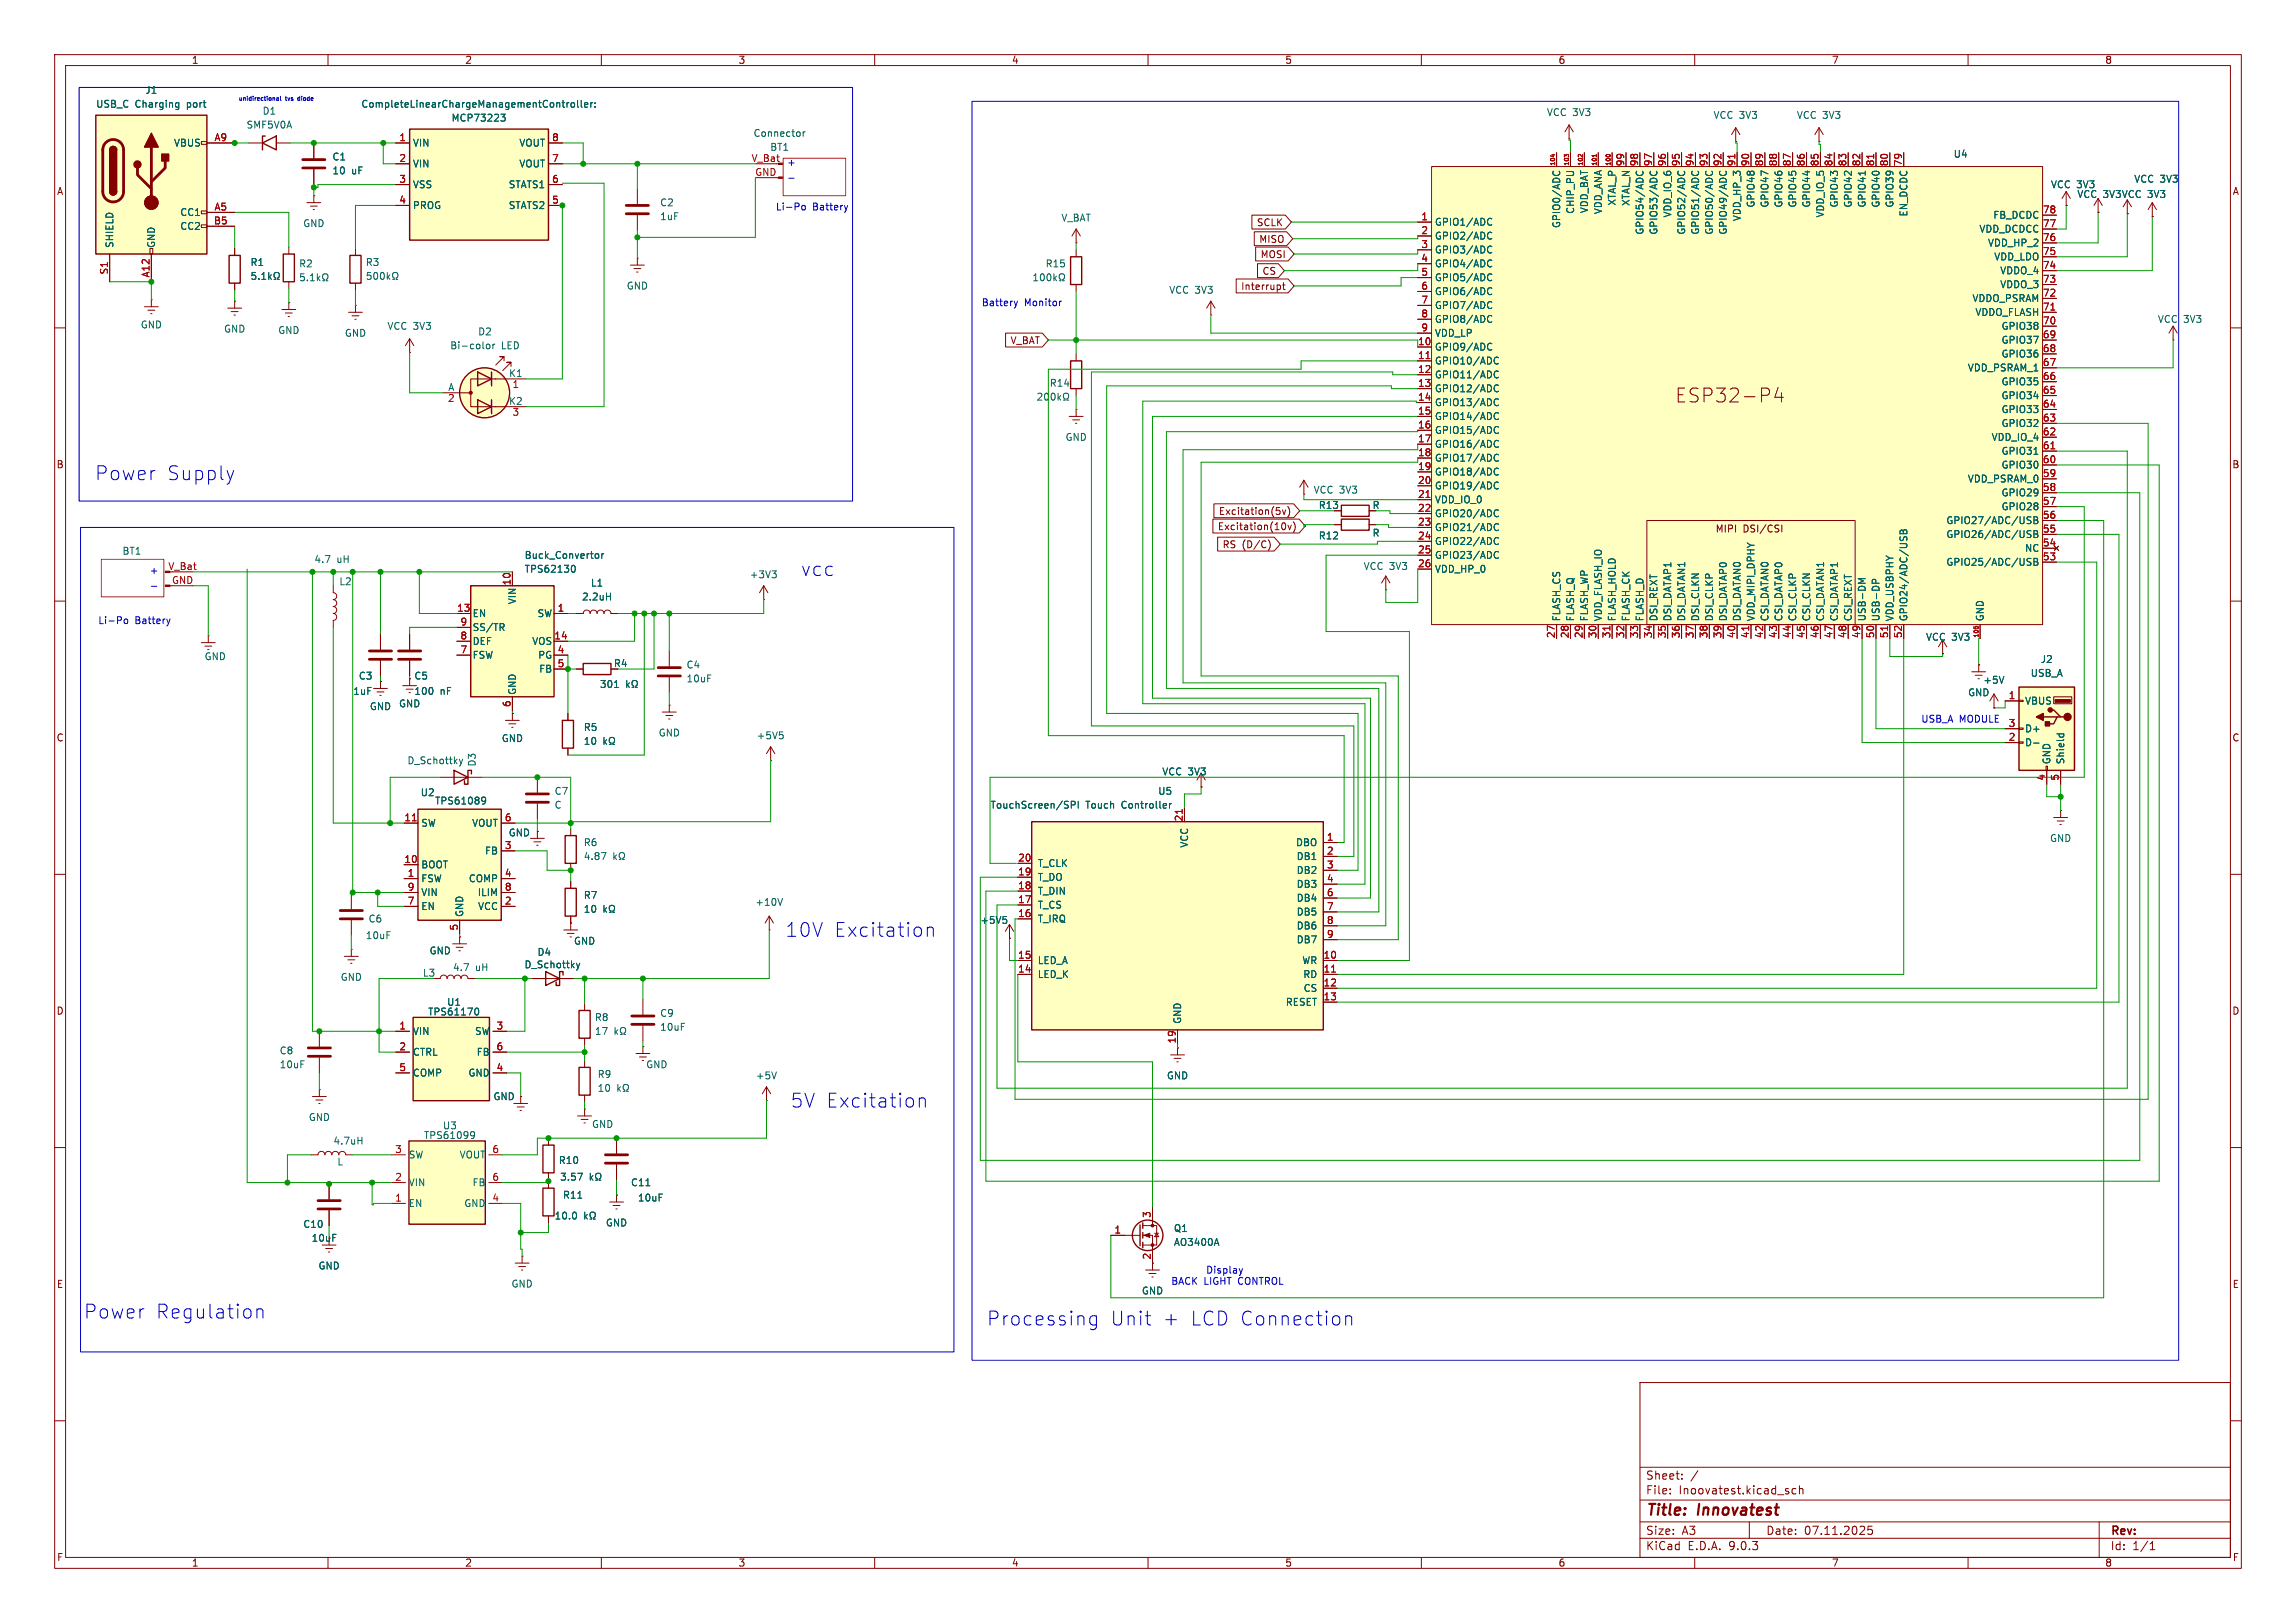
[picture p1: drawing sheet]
<svg xmlns="http://www.w3.org/2000/svg" width="420mm" height="297mm" viewBox="0 0 420 297" stroke-linecap="round" stroke-linejoin="round" font-family="sans-serif">
<defs><g id="words">
<text font-size="3.5" fill="#840000" x="306.4" y="73.9">ESP32-P4</text>
<g font-size="3.5" fill="#0000c2">
<text x="17.4" y="88.1">Power</text>
<text x="30.5" y="88.1">Supply</text>
<text x="146.5" y="105.6">vcc</text>
<text x="143.7" y="171.7">10V</text>
<text x="152.6" y="171.7">Excitation</text>
<text x="144.6" y="202.9">5V Excitation</text>
<text x="15.3" y="241.5">Power</text>
<text x="28.5" y="241.5">Regulation</text>
<text x="180.5" y="242.8">Processing</text>
<text x="203.1" y="242.8">Unit</text>
<text x="212.6" y="242.8">+</text>
<text x="217.6" y="242.8">LCD Connection</text>
</g>
<g font-size="2.8" fill="#840000">
<text x="301" y="277.9">Title:</text>
<text x="310.6" y="277.9">Innovatest</text>
</g>
<g font-size="2.1" fill="#840000">
<text x="301" y="273.7">File:</text>
<text x="301" y="271">Sheet:</text>
<text x="307.1" y="273.7">Inoovatest.kicad_sch</text>
<text x="301" y="281.1">Size:</text>
<text x="307.6" y="281.1">A3</text>
<text x="323" y="281.1">Date:</text>
<text x="330" y="281.1">07.11.2025</text>
<text x="386" y="281.3">Rev:</text>
<text x="301" y="283.9">KiCad</text>
<text x="308.7" y="283.9">E.D.A.</text>
<text x="316.3" y="283.9">9.0.3</text>
<text x="386" y="283.9">Id:</text>
<text x="390.1" y="283.9">1/1</text>
</g>
<g font-size="1.8" fill="#840000">
<text x="35" y="11.9">1</text>
<text x="85" y="11.9">2</text>
<text x="135" y="11.9">3</text>
<text x="185" y="11.9">4</text>
<text x="235" y="11.9">5</text>
<text x="285" y="11.9">6</text>
<text x="335" y="11.9">7</text>
<text x="385" y="11.9">8</text>
<text x="10.3" y="35.9">A</text>
<text x="408.3" y="35.9">A</text>
<text x="229.8" y="41.6">SCLK</text>
<text x="230.2" y="44.6">MISO</text>
<text x="230.5" y="47.4">MOSI</text>
<text x="226.9" y="53.3">Interrupt</text>
<text x="230.8" y="50.5">CS</text>
<text x="184.8" y="63.2">V_BAT</text>
<text x="10.3" y="85.9">B</text>
<text x="408.2" y="85.9">B</text>
<text x="222.9" y="94.4">Excitation(5v)</text>
<text x="222.7" y="97.2">Excitation(10v)</text>
<text x="223.5" y="100.5">RS (D/C)</text>
<text x="313.7" y="97.6">MIPI</text>
<text x="318.8" y="97.6">DSI/CSI</text>
<text x="112.2" y="122.3">R4</text>
<text x="10.3" y="135.9">C</text>
<text x="408.2" y="135.9">C</text>
<text x="10.3" y="185.9">D</text>
<text x="408.2" y="185.9">D</text>
<text x="10.3" y="235.9">E</text>
<text x="408.3" y="235.9">E</text>
<text x="10.3" y="285.9">F</text>
<text x="35" y="286.9">1</text>
<text x="85" y="286.9">2</text>
<text x="135" y="286.9">3</text>
<text x="185" y="286.9">4</text>
<text x="235" y="286.9">5</text>
<text x="285" y="286.9">6</text>
<text x="335" y="286.9">7</text>
<text x="385" y="286.9">8</text>
<text x="408.3" y="285.9">F</text>
</g>
<g font-size="1.8" fill="#006464">
<text x="26.5" y="17.4">J1</text>
<text x="17.5" y="19.9">USB_C</text>
<text x="24.7" y="19.9">Charging</text>
<text x="34.3" y="19.9">port</text>
<text x="45" y="23.7">SMF5V0A</text>
<text x="47.9" y="21.2">D1</text>
<text x="66" y="19.9">CompleteLinearChargeManagementController:</text>
<text x="82.5" y="22.5">MCP73223</text>
<text x="282.9" y="21.4">VCC 3V3</text>
<text x="313.3" y="21.9">VCC 3V3</text>
<text x="328.6" y="21.9">VCC 3V3</text>
<text x="31.7" y="27">VBUS</text>
<text x="60.7" y="29.6">C1</text>
<text x="75.4" y="27">VIN</text>
<text x="94.9" y="27">VOUT</text>
<text x="137.7" y="25.2">Connector</text>
<text x="140.8" y="27.8">BT1</text>
<text x="357.3" y="29.1">U4</text>
<text x="60.7" y="32.1">10</text>
<text x="64.3" y="32.1">uF</text>
<text x="75.4" y="30.8">VIN</text>
<text x="75.4" y="34.6">VSS</text>
<text x="93" y="34.6">STATS1</text>
<text x="94.9" y="30.8">VOUT</text>
<text x="375.1" y="34.6">VCC 3V3</text>
<text x="390.3" y="33.6">VCC 3V3</text>
<text x="32.9" y="39.7">CC1</text>
<text x="55.4" y="41.8">GND</text>
<text x="75.4" y="38.5">PROG</text>
<text x="93" y="38.5">STATS2</text>
<text x="120.7" y="37.9">C2</text>
<text x="120.7" y="40.5">1uF</text>
<text x="194.1" y="40.7">V_BAT</text>
<text x="262.4" y="41.5">GPIO1/ADC</text>
<text x="285.6" y="41.8" transform="rotate(-90 285.6 41.8)">GPIO0/ADC</text>
<text x="288.1" y="39.2" transform="rotate(-90 288.1 39.2)">CHIP_PU</text>
<text x="290.7" y="39.1" transform="rotate(-90 290.7 39.1)">VDD_BAT</text>
<text x="293.2" y="39.3" transform="rotate(-90 293.2 39.3)">VDD_ANA</text>
<text x="295.8" y="37.7" transform="rotate(-90 295.8 37.7)">XTAL_P</text>
<text x="298.3" y="37.8" transform="rotate(-90 298.3 37.8)">XTAL_N</text>
<text x="305.9" y="39.9" transform="rotate(-90 305.9 39.9)">VDD_IO_6</text>
<text x="318.6" y="40.6" transform="rotate(-90 318.6 40.6)">VDD_HP_3</text>
<text x="321.2" y="38.1" transform="rotate(-90 321.2 38.1)">GPIO48</text>
<text x="323.7" y="38.1" transform="rotate(-90 323.7 38.1)">GPIO47</text>
<text x="326.2" y="38.1" transform="rotate(-90 326.2 38.1)">GPIO46</text>
<text x="328.8" y="38.1" transform="rotate(-90 328.8 38.1)">GPIO45</text>
<text x="331.3" y="38.1" transform="rotate(-90 331.3 38.1)">GPIO44</text>
<text x="333.9" y="39.9" transform="rotate(-90 333.9 39.9)">VDD_IO_5</text>
<text x="336.4" y="38.1" transform="rotate(-90 336.4 38.1)">GPIO43</text>
<text x="338.9" y="38.1" transform="rotate(-90 338.9 38.1)">GPIO42</text>
<text x="341.5" y="38.1" transform="rotate(-90 341.5 38.1)">GPIO41</text>
<text x="344" y="38.1" transform="rotate(-90 344 38.1)">GPIO40</text>
<text x="346.6" y="38.1" transform="rotate(-90 346.6 38.1)">GPIO39</text>
<text x="349.1" y="39.7" transform="rotate(-90 349.1 39.7)">EN_DCDC</text>
<text x="364.5" y="40.2">FB_DCDC</text>
<text x="379.9" y="36.4">VCC</text>
<text x="384.7" y="36.4">3V3VCC 3V3</text>
<text x="20.9" y="45.5" transform="rotate(-90 20.9 45.5)">SHIELD</text>
<text x="28.5" y="45.5" transform="rotate(-90 28.5 45.5)">GND</text>
<text x="32.9" y="42.3">CC2</text>
<text x="262.4" y="44">GPIO2/ADC</text>
<text x="262.4" y="46.6">GPIO3/ADC</text>
<text x="300.8" y="43" transform="rotate(-90 300.8 43)">GPIO54/ADC</text>
<text x="303.4" y="43" transform="rotate(-90 303.4 43)">GPIO53/ADC</text>
<text x="308.5" y="43" transform="rotate(-90 308.5 43)">GPIO52/ADC</text>
<text x="311" y="43" transform="rotate(-90 311 43)">GPIO51/ADC</text>
<text x="313.5" y="43" transform="rotate(-90 313.5 43)">GPIO50/ADC</text>
<text x="316.1" y="43" transform="rotate(-90 316.1 43)">GPIO49/ADC</text>
<text x="362" y="42.8">VDD_DCDCC</text>
<text x="363.5" y="45.3">VDD_HP_2</text>
<text x="364.7" y="47.9">VDD_LDO</text>
<text x="45.7" y="48.9">R1</text>
<text x="54.6" y="49.1">R2</text>
<text x="66.8" y="48.9">R3</text>
<text x="114.5" y="53.2">GND</text>
<text x="191.2" y="49.1">R15</text>
<text x="213.8" y="53.9">VCC 3V3</text>
<text x="262.4" y="49.1">GPIO4/ADC</text>
<text x="262.4" y="51.7">GPIO5/ADC</text>
<text x="365.8" y="50.4">VDDO_4</text>
<text x="365.8" y="52.9">VDDO_3</text>
<text x="262.4" y="54.2">GPIO6/ADC</text>
<text x="262.4" y="56.7">GPIO7/ADC</text>
<text x="262.4" y="59.3">GPIO8/ADC</text>
<text x="360.7" y="55.5">VDDO_PSRAM</text>
<text x="361.3" y="58">VDDO_FLASH</text>
<text x="394.6" y="59.3">VCC</text>
<text x="399.4" y="59.3">3V3</text>
<text x="25.6" y="60.3">GND</text>
<text x="40.9" y="61.1">GND</text>
<text x="50.8" y="61.3">GND</text>
<text x="63" y="61.8">GND</text>
<text x="70.8" y="60.6">VCC 3V3</text>
<text x="82.3" y="64.1">Bi-color</text>
<text x="87.4" y="61.6">D2</text>
<text x="91.7" y="64.1">LED</text>
<text x="262.4" y="64.4">GPIO9/ADC</text>
<text x="262.4" y="61.8">VDD_LP</text>
<text x="366" y="60.6">GPIO38</text>
<text x="366" y="63.1">GPIO37</text>
<text x="366" y="65.6">GPIO36</text>
<text x="81.9" y="71.6">A</text>
<text x="93" y="69.1">K1</text>
<text x="191.9" y="71">R14</text>
<text x="262.4" y="66.9">GPIO10/ADC</text>
<text x="262.4" y="69.4">GPIO11/ADC</text>
<text x="262.4" y="72">GPIO12/ADC</text>
<text x="359.9" y="68.2">VDD_PSRAM_1</text>
<text x="366" y="70.7">GPIO35</text>
<text x="93" y="74.2">K2</text>
<text x="262.4" y="74.5">GPIO13/ADC</text>
<text x="262.4" y="77.1">GPIO14/ADC</text>
<text x="366" y="73.3">GPIO34</text>
<text x="366" y="75.8">GPIO33</text>
<text x="194.8" y="80.9">GND</text>
<text x="262.4" y="79.6">GPIO15/ADC</text>
<text x="262.4" y="82.1">GPIO16/ADC</text>
<text x="364.2" y="80.9">VDD_IO_4</text>
<text x="366" y="78.3">GPIO32</text>
<text x="366" y="83.4">GPIO31</text>
<text x="262.4" y="84.7">GPIO17/ADC</text>
<text x="262.4" y="87.2">GPIO18/ADC</text>
<text x="262.4" y="89.8">GPIO19/ADC</text>
<text x="359.9" y="88.5">VDD_PSRAM_0</text>
<text x="366" y="86">GPIO30</text>
<text x="240.2" y="90.5">VCC 3V3</text>
<text x="241.1" y="93.3">R13</text>
<text x="251" y="93.3">R</text>
<text x="262.4" y="92.3">VDD_IO_0</text>
<text x="262.4" y="94.8">GPIO20/ADC</text>
<text x="366" y="91">GPIO29</text>
<text x="366" y="93.6">GPIO28</text>
<text x="22.3" y="101.7">BT1</text>
<text x="241.1" y="98.9">R12</text>
<text x="251" y="98.4">R</text>
<text x="262.4" y="97.4">GPIO21/ADC</text>
<text x="262.4" y="99.9">GPIO22/ADC</text>
<text x="355.9" y="96.1">GPIO27/ADC/USB</text>
<text x="355.9" y="98.7">GPIO26/ADC/USB</text>
<text x="370.3" y="101.2">NC</text>
<text x="57.4" y="103.2">4.7</text>
<text x="61.6" y="103.2">uH</text>
<text x="62" y="107.3">L2</text>
<text x="95.9" y="102.5">Buck_Convertor</text>
<text x="95.9" y="105">TPS62130</text>
<text x="108" y="107.5">L1</text>
<text x="137.1" y="106">+3V3</text>
<text x="249.3" y="104.5">VCC 3V3</text>
<text x="262.4" y="102.5">GPIO23/ADC</text>
<text x="262.4" y="105">VDD_HP_0</text>
<text x="355.9" y="103.7">GPIO25/ADC/USB</text>
<text x="86.4" y="113.1">EN</text>
<text x="94.6" y="110.7" transform="rotate(-90 94.6 110.7)">VIN</text>
<text x="98.2" y="113.1">SW</text>
<text x="106.4" y="110.1">2.2uH</text>
<text x="285.6" y="113.8" transform="rotate(-90 285.6 113.8)">FLASH_CS</text>
<text x="288.1" y="113.8" transform="rotate(-90 288.1 113.8)">FLASH_Q</text>
<text x="290.7" y="113.8" transform="rotate(-90 290.7 113.8)">FLASH_WP</text>
<text x="293.2" y="113.8" transform="rotate(-90 293.2 113.8)">VDD_FLASH_IO</text>
<text x="295.8" y="113.8" transform="rotate(-90 295.8 113.8)">FLASH_HOLD</text>
<text x="298.3" y="113.8" transform="rotate(-90 298.3 113.8)">FLASH_CK</text>
<text x="300.8" y="113.8" transform="rotate(-90 300.8 113.8)">FLASH_D</text>
<text x="303.4" y="113.8" transform="rotate(-90 303.4 113.8)">DSI_REXT</text>
<text x="305.9" y="113.8" transform="rotate(-90 305.9 113.8)">DSI_DATAP1</text>
<text x="308.5" y="113.8" transform="rotate(-90 308.5 113.8)">DSI_DATAN1</text>
<text x="311" y="113.8" transform="rotate(-90 311 113.8)">DSI_CLKN</text>
<text x="313.5" y="113.8" transform="rotate(-90 313.5 113.8)">DSI_CLKP</text>
<text x="316.1" y="113.8" transform="rotate(-90 316.1 113.8)">DSI_DATAP0</text>
<text x="318.6" y="113.8" transform="rotate(-90 318.6 113.8)">DSI_DATAN0</text>
<text x="321.2" y="113.8" transform="rotate(-90 321.2 113.8)">VDD_MIPI_DPHY</text>
<text x="323.7" y="113.8" transform="rotate(-90 323.7 113.8)">CSI_DATAN0</text>
<text x="326.2" y="113.8" transform="rotate(-90 326.2 113.8)">CSI_DATAP0</text>
<text x="328.8" y="113.8" transform="rotate(-90 328.8 113.8)">CSI_CLKP</text>
<text x="331.3" y="113.8" transform="rotate(-90 331.3 113.8)">CSI_CLKN</text>
<text x="333.9" y="113.8" transform="rotate(-90 333.9 113.8)">CSI_DATAN1</text>
<text x="336.4" y="113.8" transform="rotate(-90 336.4 113.8)">CSI_DATAP1</text>
<text x="338.9" y="113.8" transform="rotate(-90 338.9 113.8)">CSI_REXT</text>
<text x="341.5" y="113.8" transform="rotate(-90 341.5 113.8)">USB-DM</text>
<text x="344" y="113.8" transform="rotate(-90 344 113.8)">USB-DP</text>
<text x="346.6" y="113.8" transform="rotate(-90 346.6 113.8)">VDD_USBPHY</text>
<text x="349.1" y="113.8" transform="rotate(-90 349.1 113.8)">GPIO24/ADC/USB</text>
<text x="363.1" y="113.8" transform="rotate(-90 363.1 113.8)">GND</text>
<text x="86.4" y="115.7">SS/TR</text>
<text x="86.4" y="118.2">DEF</text>
<text x="97.3" y="118.2">VOS</text>
<text x="352.2" y="117.4">VCC 3V3</text>
<text x="37.3" y="121">GND</text>
<text x="65.5" y="124.6">C3</text>
<text x="75.7" y="124.6">C5</text>
<text x="86.4" y="120.8">FSW</text>
<text x="98.3" y="120.8">PG</text>
<text x="98.5" y="123.3">FB</text>
<text x="125.5" y="122.5">C4</text>
<text x="125.5" y="125.1">10uF</text>
<text x="362.7" y="125.3">+5V</text>
<text x="371.4" y="124.1">USB_A</text>
<text x="373.2" y="121.5">J2</text>
<text x="64.5" y="127.4">1uF</text>
<text x="67.6" y="130.1">GND</text>
<text x="72.9" y="129.6">GND</text>
<text x="75.7" y="127.4">100</text>
<text x="80.5" y="127.4">nF</text>
<text x="94.6" y="127.3" transform="rotate(-90 94.6 127.3)">GND</text>
<text x="359.9" y="127.6">GND</text>
<text x="370.3" y="129.1">VBUS</text>
<text x="91.7" y="136">GND</text>
<text x="106.7" y="134">R5</text>
<text x="120.4" y="135">GND</text>
<text x="138.3" y="135.5">+5V5</text>
<text x="370.3" y="134.2">D+</text>
<text x="370.3" y="136.8">D-</text>
<text x="74.4" y="140.1">D_Schottky</text>
<text x="87.2" y="140.4" transform="rotate(-90 87.2 140.4)">D3</text>
<text x="212.5" y="142.1">VCC 3V3</text>
<text x="375.3" y="140" transform="rotate(-90 375.3 140)">GND</text>
<text x="377.8" y="140" transform="rotate(-90 377.8 140)">Shield</text>
<text x="76.9" y="145.9">U2</text>
<text x="79.5" y="147.4">TPS61089</text>
<text x="101.4" y="145.6">C7</text>
<text x="101.4" y="148.2">C</text>
<text x="181.1" y="148.2">TouchScreen/SPI</text>
<text x="198.6" y="148.2">Touch</text>
<text x="205.3" y="148.2">Controller</text>
<text x="211.8" y="145.6">U5</text>
<text x="77" y="151.5">SW</text>
<text x="86.3" y="151.5">VOUT</text>
<text x="93" y="153.3">GND</text>
<text x="106.7" y="155">R6</text>
<text x="217.5" y="155.2" transform="rotate(-90 217.5 155.2)">VCC</text>
<text x="237" y="155">DBO</text>
<text x="374.9" y="154.3">GND</text>
<text x="77" y="159.1">BOOT</text>
<text x="77" y="161.6">FSW</text>
<text x="85.7" y="161.6">COMP</text>
<text x="88.6" y="156.6">FB</text>
<text x="189.7" y="158.9">T_CLK</text>
<text x="189.7" y="161.4">T_DO</text>
<text x="237.1" y="157.6">DB1</text>
<text x="237.1" y="160.1">DB2</text>
<text x="77" y="164.2">VIN</text>
<text x="77" y="166.7">EN</text>
<text x="84.9" y="167.9" transform="rotate(-90 84.9 167.9)">GND</text>
<text x="87.3" y="164.2">ILIM</text>
<text x="87.4" y="166.7">VCC</text>
<text x="106.7" y="164.7">R7</text>
<text x="138.1" y="166">+10V</text>
<text x="189.7" y="163.9">T_DIN</text>
<text x="189.7" y="166.5">T_CS</text>
<text x="237.1" y="162.7">DB3</text>
<text x="237.1" y="165.2">DB4</text>
<text x="237.1" y="167.7">DB5</text>
<text x="66.8" y="172.1">10uF</text>
<text x="67.3" y="169">C6</text>
<text x="104.9" y="173.1">GND</text>
<text x="179.2" y="169.3">+5V5</text>
<text x="189.7" y="169">T_IRQ</text>
<text x="237.1" y="170.3">DB6</text>
<text x="237.1" y="172.8">DB7</text>
<text x="62.2" y="179.7">GND</text>
<text x="77.3" y="178.9">L3</text>
<text x="78.5" y="174.9">GND</text>
<text x="82.8" y="177.9">4.7</text>
<text x="87" y="177.9">uH</text>
<text x="95.8" y="177.4">D_Schottky</text>
<text x="98.2" y="175.1">D4</text>
<text x="189.7" y="176.6">LED_A</text>
<text x="189.7" y="179.2">LED_K</text>
<text x="238.1" y="176.6">WR</text>
<text x="238.3" y="179.2">RD</text>
<text x="81.7" y="184.3">U1</text>
<text x="235.1" y="184.3">RESET</text>
<text x="238.4" y="181.7">CS</text>
<text x="75.4" y="189.6">VIN</text>
<text x="78.2" y="186">TPS61170</text>
<text x="86.8" y="189.6">SW</text>
<text x="108.7" y="187">R8</text>
<text x="120.7" y="186.3">C9</text>
<text x="120.7" y="188.8">10uF</text>
<text x="216.3" y="187.5" transform="rotate(-90 216.3 187.5)">GND</text>
<text x="51.1" y="193.1">C8</text>
<text x="51.1" y="195.7">10uF</text>
<text x="75.4" y="193.4">CTRL</text>
<text x="75.4" y="197.2">COMP</text>
<text x="85.6" y="197.2">GND</text>
<text x="87.1" y="193.4">FB</text>
<text x="109.2" y="197.5">R9</text>
<text x="118.1" y="195.7">GND</text>
<text x="138.2" y="197.7">+5V</text>
<text x="213.4" y="197.7">GND</text>
<text x="90.2" y="201.5">GND</text>
<text x="109.2" y="200">10</text>
<text x="56.4" y="205.3">GND</text>
<text x="60.9" y="209.7">4.7uH</text>
<text x="77.4" y="208.6">TPS61099</text>
<text x="80.9" y="206.9">U3</text>
<text x="108.2" y="206.6">GND</text>
<text x="61.6" y="213.5">L</text>
<text x="74.7" y="212.2">SW</text>
<text x="84" y="212.2">VOUT</text>
<text x="102.1" y="213.2">R10</text>
<text x="74.7" y="217.3">VIN</text>
<text x="74.7" y="221.1">EN</text>
<text x="84.8" y="221.1">GND</text>
<text x="86.3" y="217.3">FB</text>
<text x="102.9" y="219.6">R11</text>
<text x="115.3" y="217.3">C11</text>
<text x="116.6" y="220.1">10uF</text>
<text x="55.4" y="224.9">C10</text>
<text x="56.9" y="227.4">10uF</text>
<text x="110.7" y="224.6">GND</text>
<text x="214.6" y="225.7">Q1</text>
<text x="58.2" y="232.5">GND</text>
<text x="214.6" y="228.2">AO3400A</text>
<text x="93.5" y="235.8">GND</text>
<text x="208.8" y="237.1">GND</text>
</g>
<g font-size="1.8" fill="#a90000">
<text x="39.1" y="25.9">A9</text>
<text x="73" y="25.9">1</text>
<text x="73" y="29.7">2</text>
<text x="100.9" y="25.9">8</text>
<text x="100.9" y="29.7">7</text>
<text x="137.4" y="29.7">V_Bat</text>
<text x="73" y="33.5">3</text>
<text x="100.9" y="33.5">6</text>
<text x="138" y="32.3">GND</text>
<text x="297.2" y="30.5" transform="rotate(-90 297.2 30.5)">99</text>
<text x="299.7" y="30.5" transform="rotate(-90 299.7 30.5)">98</text>
<text x="302.3" y="30.5" transform="rotate(-90 302.3 30.5)">97</text>
<text x="304.8" y="30.5" transform="rotate(-90 304.8 30.5)">96</text>
<text x="307.3" y="30.5" transform="rotate(-90 307.3 30.5)">95</text>
<text x="309.9" y="30.5" transform="rotate(-90 309.9 30.5)">94</text>
<text x="312.4" y="30.5" transform="rotate(-90 312.4 30.5)">93</text>
<text x="315" y="30.5" transform="rotate(-90 315 30.5)">92</text>
<text x="317.5" y="30.5" transform="rotate(-90 317.5 30.5)">91</text>
<text x="320" y="30.5" transform="rotate(-90 320 30.5)">90</text>
<text x="322.6" y="30.5" transform="rotate(-90 322.6 30.5)">89</text>
<text x="325.1" y="30.5" transform="rotate(-90 325.1 30.5)">88</text>
<text x="327.7" y="30.5" transform="rotate(-90 327.7 30.5)">87</text>
<text x="330.2" y="30.5" transform="rotate(-90 330.2 30.5)">86</text>
<text x="332.7" y="30.5" transform="rotate(-90 332.7 30.5)">85</text>
<text x="335.3" y="30.5" transform="rotate(-90 335.3 30.5)">84</text>
<text x="337.8" y="30.5" transform="rotate(-90 337.8 30.5)">83</text>
<text x="340.4" y="30.5" transform="rotate(-90 340.4 30.5)">82</text>
<text x="342.9" y="30.5" transform="rotate(-90 342.9 30.5)">81</text>
<text x="345.4" y="30.5" transform="rotate(-90 345.4 30.5)">80</text>
<text x="348" y="30.5" transform="rotate(-90 348 30.5)">79</text>
<text x="39" y="41.1">B5</text>
<text x="39.1" y="38.6">A5</text>
<text x="73" y="37.3">4</text>
<text x="100.9" y="37.3">5</text>
<text x="259.9" y="40.4">1</text>
<text x="373.6" y="39.1">78</text>
<text x="373.6" y="41.7">77</text>
<text x="259.9" y="42.9">2</text>
<text x="259.9" y="45.5">3</text>
<text x="373.6" y="44.2">76</text>
<text x="373.6" y="46.7">75</text>
<text x="19.8" y="50.3" transform="rotate(-90 19.8 50.3)">S1</text>
<text x="27.4" y="50.9" transform="rotate(-90 27.4 50.9)">A12</text>
<text x="259.9" y="48">4</text>
<text x="259.9" y="50.5">5</text>
<text x="259.9" y="53.1">6</text>
<text x="373.6" y="49.3">74</text>
<text x="373.6" y="51.8">73</text>
<text x="259.9" y="55.6">7</text>
<text x="259.9" y="58.2">8</text>
<text x="373.6" y="54.4">72</text>
<text x="373.6" y="56.9">71</text>
<text x="373.6" y="59.4">70</text>
<text x="259.3" y="63.2">10</text>
<text x="259.3" y="65.8">11</text>
<text x="259.9" y="60.7">9</text>
<text x="373.6" y="62">69</text>
<text x="373.6" y="64.5">68</text>
<text x="93.7" y="71.3">1</text>
<text x="259.3" y="68.3">12</text>
<text x="259.3" y="70.9">13</text>
<text x="373.6" y="67.1">67</text>
<text x="373.6" y="69.6">66</text>
<text x="81.8" y="73.9">2</text>
<text x="93.7" y="76.4">3</text>
<text x="259.3" y="73.4">14</text>
<text x="259.3" y="75.9">15</text>
<text x="373.6" y="72.1">65</text>
<text x="373.6" y="74.7">64</text>
<text x="373.6" y="77.2">63</text>
<text x="259.3" y="78.5">16</text>
<text x="259.3" y="81">17</text>
<text x="259.3" y="83.6">18</text>
<text x="373.6" y="79.8">62</text>
<text x="373.6" y="82.3">61</text>
<text x="259.3" y="86.1">19</text>
<text x="259.3" y="88.6">20</text>
<text x="373.6" y="84.8">60</text>
<text x="373.6" y="87.4">59</text>
<text x="373.6" y="89.9">58</text>
<text x="259.3" y="91.2">21</text>
<text x="259.3" y="93.7">22</text>
<text x="373.6" y="92.5">57</text>
<text x="373.6" y="95">56</text>
<text x="259.3" y="96.3">23</text>
<text x="259.3" y="98.8">24</text>
<text x="259.3" y="101.3">25</text>
<text x="373.6" y="97.5">55</text>
<text x="373.6" y="100.1">54</text>
<text x="30.7" y="104.4">V_Bat</text>
<text x="31.4" y="106.9">GND</text>
<text x="93.5" y="107.2" transform="rotate(-90 93.5 107.2)">10</text>
<text x="259.3" y="103.9">26</text>
<text x="373.6" y="102.6">53</text>
<text x="83.5" y="112">13</text>
<text x="101.9" y="112">1</text>
<text x="84.1" y="114.6">9</text>
<text x="84.1" y="117.1">8</text>
<text x="84.1" y="119.6">7</text>
<text x="101.3" y="117.1">14</text>
<text x="101.9" y="119.6">4</text>
<text x="284.5" y="116.9" transform="rotate(-90 284.5 116.9)">27</text>
<text x="287" y="116.9" transform="rotate(-90 287 116.9)">28</text>
<text x="289.6" y="116.9" transform="rotate(-90 289.6 116.9)">29</text>
<text x="292.1" y="116.9" transform="rotate(-90 292.1 116.9)">30</text>
<text x="294.6" y="116.9" transform="rotate(-90 294.6 116.9)">31</text>
<text x="297.2" y="116.9" transform="rotate(-90 297.2 116.9)">32</text>
<text x="299.7" y="116.9" transform="rotate(-90 299.7 116.9)">33</text>
<text x="302.3" y="116.9" transform="rotate(-90 302.3 116.9)">34</text>
<text x="304.8" y="116.9" transform="rotate(-90 304.8 116.9)">35</text>
<text x="307.3" y="116.9" transform="rotate(-90 307.3 116.9)">36</text>
<text x="309.9" y="116.9" transform="rotate(-90 309.9 116.9)">37</text>
<text x="312.4" y="116.9" transform="rotate(-90 312.4 116.9)">38</text>
<text x="315" y="116.9" transform="rotate(-90 315 116.9)">39</text>
<text x="317.5" y="116.9" transform="rotate(-90 317.5 116.9)">40</text>
<text x="320" y="116.9" transform="rotate(-90 320 116.9)">41</text>
<text x="322.6" y="116.9" transform="rotate(-90 322.6 116.9)">42</text>
<text x="325.1" y="116.9" transform="rotate(-90 325.1 116.9)">43</text>
<text x="327.7" y="116.9" transform="rotate(-90 327.7 116.9)">44</text>
<text x="330.2" y="116.9" transform="rotate(-90 330.2 116.9)">45</text>
<text x="332.7" y="116.9" transform="rotate(-90 332.7 116.9)">46</text>
<text x="335.3" y="116.9" transform="rotate(-90 335.3 116.9)">47</text>
<text x="337.8" y="116.9" transform="rotate(-90 337.8 116.9)">48</text>
<text x="340.4" y="116.9" transform="rotate(-90 340.4 116.9)">49</text>
<text x="342.9" y="116.9" transform="rotate(-90 342.9 116.9)">50</text>
<text x="345.4" y="116.9" transform="rotate(-90 345.4 116.9)">51</text>
<text x="348" y="116.9" transform="rotate(-90 348 116.9)">52</text>
<text x="101.9" y="122.2">5</text>
<text x="93.5" y="129.5" transform="rotate(-90 93.5 129.5)">6</text>
<text x="367.3" y="128">1</text>
<text x="367.3" y="133.1">3</text>
<text x="367.3" y="135.6">2</text>
<text x="374.1" y="142.9" transform="rotate(-90 374.1 142.9)">4</text>
<text x="376.7" y="142.9" transform="rotate(-90 376.7 142.9)">5</text>
<text x="73.9" y="150.4">11</text>
<text x="92.3" y="150.4">6</text>
<text x="92.3" y="155.4">3</text>
<text x="216.4" y="150.4" transform="rotate(-90 216.4 150.4)">21</text>
<text x="242.6" y="153.9">1</text>
<text x="73.9" y="158">10</text>
<text x="74.5" y="160.5">1</text>
<text x="92.3" y="160.5">4</text>
<text x="186.1" y="157.7">20</text>
<text x="186.1" y="160.3">19</text>
<text x="242.6" y="156.5">2</text>
<text x="242.6" y="159">3</text>
<text x="242.6" y="161.5">4</text>
<text x="74.5" y="163.1">9</text>
<text x="74.5" y="165.6">7</text>
<text x="92.3" y="163.1">8</text>
<text x="92.3" y="165.6">2</text>
<text x="186.1" y="162.8">18</text>
<text x="186.1" y="165.4">17</text>
<text x="186.1" y="167.9">16</text>
<text x="242.6" y="164.1">6</text>
<text x="242.6" y="166.6">7</text>
<text x="83.8" y="170.4" transform="rotate(-90 83.8 170.4)">5</text>
<text x="242.6" y="169.2">8</text>
<text x="242.6" y="171.7">9</text>
<text x="186.1" y="175.5">15</text>
<text x="186.1" y="178.1">14</text>
<text x="242" y="175.5">10</text>
<text x="242" y="178.1">11</text>
<text x="242" y="180.6">12</text>
<text x="242" y="183.1">13</text>
<text x="73" y="188.5">1</text>
<text x="90.7" y="188.5">3</text>
<text x="215.1" y="191" transform="rotate(-90 215.1 191)">19</text>
<text x="73" y="192.3">2</text>
<text x="73" y="196.1">5</text>
<text x="90.7" y="192.3">6</text>
<text x="90.7" y="196.1">4</text>
<text x="72.2" y="211.1">3</text>
<text x="90" y="211.1">6</text>
<text x="72.2" y="216.2">2</text>
<text x="72.2" y="220">1</text>
<text x="90" y="216.2">6</text>
<text x="90" y="220">4</text>
<text x="203.8" y="225.8">1</text>
<text x="210.6" y="223" transform="rotate(-90 210.6 223)">3</text>
<text x="210.6" y="230.6" transform="rotate(-90 210.6 230.6)">2</text>
</g>
<g font-size="1.8" fill="#0000c2">
<text x="143.9" y="30.6">+</text>
<text x="141.8" y="38.7">Li-Po</text>
<text x="148.6" y="38.7">Battery</text>
<text x="179.5" y="56.2">Battery</text>
<text x="187.4" y="56.2">Monitor</text>
<text x="27.3" y="105.3">+</text>
<text x="17.9" y="114.4">Li-Po</text>
<text x="24.7" y="114.4">Battery</text>
<text x="351.3" y="132.4">USB_A MODULE</text>
<text x="220.5" y="233.3">Display</text>
<text x="214.2" y="235.3">BACK</text>
<text x="220.2" y="235.3">LIGHT CONTROL</text>
</g>
<g font-size="1.1" fill="#0000c2">
<text x="43.5" y="18.6">unidirectional</text>
<text x="52.3" y="18.6">tvs</text>
<text x="54.8" y="18.6">diode</text>
</g>
<g font-size="1.1" fill="#a90000">
<text x="284.5" y="30.5" transform="rotate(-90 284.5 30.5)">104</text>
<text x="287" y="30.5" transform="rotate(-90 287 30.5)">103</text>
<text x="289.6" y="30.5" transform="rotate(-90 289.6 30.5)">102</text>
<text x="292.1" y="30.5" transform="rotate(-90 292.1 30.5)">101</text>
<text x="294.6" y="30.5" transform="rotate(-90 294.6 30.5)">100</text>
<text x="361.9" y="116.8" transform="rotate(-90 361.9 116.8)">105</text>
</g>
</g></defs>
<g fill="none" stroke="#840000" stroke-width=".18">
<path d="M10 10h400v277h-400zM12 12h396v273h-396zM60 10v2M110 10v2M160 10v2M210 10v2M260 10v2M310 10v2M360 10v2M10 60h2M408 60h2M10 110h2"/>
<path d="M408 110h2M10 160h2M408 160h2M10 210h2M408 210h2M300 253h108v32h-108zM10 260h2M300 278.5h108M300 274.5h108M300 268.5h108M305.5 273.2v.2M305.5 272.5v.1"/>
<path d="M307.7 270.5v.2M307.7 269.8v.1M310.6 269.1l-1.3 1.9M320 278.5v3M327.2 273v.3M328.5 272.5l-.4-.1-.3 .3v.4l.1 .2h.6M329.2 272.5l.2-.1 .3 .1 .1 .9M329.2 271.9v1.5M342.4 279.3h-.7v.7l.2-.1h.5l.1 .2-.1 .5-.2 .2-.5-.2M384 278.5v6.5M408 260h2M60 285v2"/>
<path d="M110 285v2M160 285v2M210 285v2M260 285v2M300 281.5h108M310 285v2M360 285v2M393.3 283.6h.9M393.3 282.5l.4-.4v1.5"/>
</g>
<path d="M369.3 125.7h10.2v15.3h-10.2z" fill="#ffffc2"/>
<path d="M369.3 125.7h10.2v15.3h-10.2zM373.8 131.2h2.5M375 129.9h.7l1.2 1.3h.7M376.9 131.2h-.6l-.6 1.3h-1.3" fill="none" stroke="#840000" stroke-width=".25"/>
<g fill="#840000" stroke="#840000" stroke-width=".25">
<path d="M374.1 132.1h.8v.7h-.8z"/>
<path d="M372.5 131.2l1.3-.6v1.2z"/>
<circle cx="378.2" cy="131.2" r=".63"/>
<circle cx="375" cy="129.9" r=".38"/>
</g>
<path d="M375.9 128h2.8v.5h-2.8z" fill="#840000" stroke="#840000" stroke-width=".18"/>
<g fill="none" stroke="#840000" stroke-width=".18">
<path d="M105.4 112.3h1.3a.64 .64 0 0 1 .6-.7 .64 .64 0 0 1 .6 .7 .64 .64 0 0 1 .7-.7 .64 .64 0 0 1 .6 .7 .64 .64 0 0 1 .7-.7 .64 .64 0 0 1 .6 .7 .64 .64 0 0 1 .6-.7 .64 .64 0 0 1 .7 .7h1.2M366.8 128.3h2.5M366.8 133.4h2.5M366.8 135.9h2.5M369.3 128.1h.8v.3h-.8zM369.3 133.2h.8v.3h-.8zM369.3 135.8h.8v.2h-.8zM375.7 127.5h3.3v1.3h-3.3zM374.3 140.2h.2v.8h-.2zM374.4 141v2.5M376.9 141v2.5M214.1 193h2.6"/>
<path d="M214.8 193.7h1.2M215.3 194.3h.2M215.4 191.8h.1M215.4 191.8v1.2M56.9 211.3h1.3a.64 .64 0 0 1 .6-.6 .64 .64 0 0 1 .6 .6 .64 .64 0 0 1 .7-.6 .64 .64 0 0 1 .6 .6 .64 .64 0 0 1 .6-.6 .64 .64 0 0 1 .7 .6 .64 .64 0 0 1 .6-.6 .64 .64 0 0 1 .6 .6h1.3"/>
</g>
<path d="M110.9 109.1h.8M111.7 108.5v1.3M372 136h1M376.2 134.3h1.3M376.7 134.3v.4M377.5 134.3v.4M65.5 208.7h.7M66.2 208.1v1.3" fill="none" stroke="#006464" stroke-width=".18"/>
<path d="M76.5 148.1h15.2v20.3h-15.2z" fill="#ffffc2"/>
<path d="M76.5 148.1h15.2v20.3h-15.2z" fill="none" stroke="#840000" stroke-width=".25"/>
<g fill="none" stroke="#840000" stroke-width=".18">
<path d="M360.7 122.9h2.5M361.3 123.6h1.3M361.8 124.2h.3M361.9 121.7h.1M361.9 121.7v1.2M73.9 150.6h2.6M73.9 158.2h2.6M91.7 150.6h2.5M91.7 155.7h2.5M73.9 160.8h2.6M73.9 163.3h2.6M73.9 165.9h2.6"/>
<path d="M84.1 168.4v2.5M91.7 160.8h2.5M91.7 163.3h2.5M91.7 165.9h2.5M112.8 208.3v2.8M112.8 213.1v2.8"/>
</g>
<path d="M75.4 150.2h.8" fill="none" stroke="#a90000" stroke-width=".18"/>
<path d="M88.3 145.9h.3l.2 .2a.84 .84 0 0 1-.3 1h-.3M88.8 146.4l-.2 .3h-.3M118.1 217h.8" fill="none" stroke="#006464" stroke-width=".18"/>
<path d="M110.7 211.3h4.1M110.7 212.9h4.1" fill="none" stroke="#840000" stroke-width=".51"/>
<path d="M75.6 186.2h13.9v15.2h-13.9z" fill="#ffffc2"/>
<path d="M75.6 186.2h13.9v15.2h-13.9z" fill="none" stroke="#840000" stroke-width=".25"/>
<g fill="none" stroke="#840000" stroke-width=".18">
<path d="M397.5 59.7l-.8 1.3M397.5 59.7l.8 1.3M397.5 59.7v2.5M397.5 62.2h.1M72.4 188.7h2.5M72.4 192.5h2.5M72.4 196.3h2.5M90.2 188.7h2.5M90.2 192.5h2.5M90.2 196.3h2.5M209.5 232.4h2.6M210.2 233h1.3"/>
<path d="M210.7 233.7h.2M210.8 231.1v1.3"/>
</g>
<path d="M87 184.5h.1a.68 .68 0 0 1 .5 .6 .68 .68 0 0 1-.5 .6h-.1" fill="none" stroke="#006464" stroke-width=".18"/>
<path d="M86.1 107.2h15.2v20.3h-15.2z" fill="#ffffc2"/>
<g fill="none" stroke="#840000" stroke-width=".25">
<path d="M86.1 107.2h15.2v20.3h-15.2zM208.5 224.2v3.8M209 223.8v1M209 225.6v1M209 227.3v1"/>
<circle cx="209.9" cy="226.1" r="2.79"/>
</g>
<g fill="none" stroke="#840000" stroke-width=".18">
<path d="M83.6 112.3h2.5M83.6 114.8h2.5M83.6 117.3h2.5M83.6 119.9h2.5M93.7 104.6v2.6M101.3 112.3h2.6M101.3 117.3h2.6M101.3 119.9h2.6M93.7 127.5v2.5M101.3 122.4h2.6M375.7 149.6h2.5M376.3 150.2h1.3"/>
<path d="M376.8 150.9h.3M376.9 148.3h.1M376.9 148.3v1.3M203.2 226.1h5.3M209 224.3h2.6v3.5h-2.6M209 226.1h1.8v5M210.8 221v3.3M211.2 225.7h.8M211.6 225.7l.4 .6h-.8z"/>
</g>
<path d="M91.8 114.8l.4 .6M92.1 114.2l.1 .2-.1 .3M104.7 103.5l.1-.1a.68 .68 0 0 1 .5 .7 .68 .68 0 0 1-.5 .6h-.1M109.1 101.3l.3 .1 .1 .2v.5l-.4 .1M110.1 101.3v.9M110.4 101.3l-.3 .3M222.5 226.6l.5 1.3" fill="none" stroke="#006464" stroke-width=".18"/>
<g fill="#840000" stroke="#840000" stroke-width=".18">
<path d="M209.3 226.1l1-.4v.7z"/>
<circle cx="210.8" cy="224.3" r=".25"/>
<circle cx="210.8" cy="227.8" r=".25"/>
</g>
<path d="M74.8 208.8h14v15.2h-14z" fill="#ffffc2"/>
<path d="M99.8 177.8l2.6 1.3-2.6 1.2zM103 178.4v-.6h-.6v2.5h-.7v-.6M103.4 162.6h2v5h-2zM105.9 195.3h2v5.1h-2zM105.9 184.9h2v5.1h-2zM74.8 208.8h14v15.2h-14zM99.3 217.4h2v5.1h-2zM99.3 209.6h2v5h-2z" fill="none" stroke="#840000" stroke-width=".25"/>
<g fill="none" stroke="#840000" stroke-width=".18">
<path d="M317.5 25.9h.1M317.5 23.4l-.8 1.2M317.5 23.4l.8 1.2M317.5 23.4v2.5M121.2 130.3h2.5M121.8 130.9h1.3M122.3 131.6h.3M122.4 129h.1M122.4 129v1.3M63 175h2.5M63.6 175.6h1.3M64.1 176.3h.3"/>
<path d="M64.3 173.7h.1M64.3 163.6v2.8M64.3 168.4v2.8M64.3 173.7v1.3M79.2 179.1h1.3a.64 .64 0 0 1 .7-.7 .64 .64 0 0 1 .6 .7 .64 .64 0 0 1 .6-.7 .64 .64 0 0 1 .7 .7 .64 .64 0 0 1 .6-.7 .64 .64 0 0 1 .6 .7 .64 .64 0 0 1 .7-.7 .64 .64 0 0 1 .6 .7h1.3M82.8 172.7h2.5M83.4 173.4h1.3M83.9 174h.3M84.1 171.5h.1M84.1 171.5v1.2M97.3 179.1h7.6M103.1 170.2h2.6"/>
<path d="M103.8 170.8h1.2M104.3 171.5h.2M104.4 168.9h.1M104.4 161.3v1.3M104.4 167.6v2.6M140.7 170.2h.1M140.7 167.6l-.7 1.3M140.7 167.6l.8 1.3M140.7 167.6v2.6M106.9 183.6v1.3M106.9 190v1.3M106.9 194.1v1.2"/>
<path d="M116.3 192.8h2.6M117 193.4h1.2M117.5 194.1h.2M117.6 191.5h.1M117.6 182.9v2.8M117.6 187.7v2.8M117.6 191.5v1.3M140.2 198.9l-.8 1.3M140.2 198.9l.8 1.3M140.2 198.9v2.5M71.6 211.3h2.6M71.6 216.4h2.6"/>
<path d="M89.4 211.3h2.5M89.4 216.4h2.5M94 201.9h2.5M94.6 202.6h1.3M95.1 203.2h.3M95.2 200.7h.1M95.2 200.7v1.2M100.3 208.3v1.3M100.3 214.6v1.3M100.3 216.2v1.2M105.7 204.2h2.5M106.3 204.9h1.3"/>
<path d="M106.8 205.5h.3M106.9 202.9h.1M106.9 200.4v1.3M106.9 202.9v1.3M111.5 220h2.5M112.8 218.7h.1M112.8 218.7v1.3M140.2 201.4h.1M71.6 220.2h2.6M89.4 220.2h2.5M94.2 231.1h2.6M94.9 231.8h1.2"/>
<path d="M95.4 232.4h.2M95.5 229.9h.1M95.5 229.9v1.2M100.3 222.5v1.3M112.1 220.6h1.3M112.6 221.2h.3"/>
</g>
<g fill="none" stroke="#006464" stroke-width=".18">
<path d="M105.4 176.3l.3 .8M105.7 177.1l-.3 .4M106.1 176.3l-.4 .8M107 166.9h.8M107 166l.4-.3v1.2M108.4 165.8l.1-.1a.68 .68 0 0 1 .5 .6 .68 .68 0 0 1-.5 .6l-.3-.4zM110.5 165.7v1.2M110.6 166.5l.4 .4M111 166.1l-.5 .5M111.4 166.9h.4v-.2a.54 .54 0 0 1-.3-.7 .54 .54 0 0 1 .7-.3 .58 .58 0 0 1-.1 1v.2h.3M143.1 164.4l-.4 1.3M109.1 189.3h.7"/>
<path d="M109.1 188.4l.3-.4v1.3M110.2 188h.9l-.6 1.3M112.5 188v1.3M112.6 188.8l.4 .5M113 188.5l-.5 .4M113 198.4v1.3M113.1 199.2l.4 .5M113.5 189.3h.3v-.2a.54 .54 0 0 1-.3-.8 .54 .54 0 0 1 .8-.2 .58 .58 0 0 1-.2 1v.2h.3M113.5 198.9l-.5 .5M114 199.7h.3v-.2a.54 .54 0 0 1-.3-.8 .54 .54 0 0 1 .8-.2 .58 .58 0 0 1-.1 1v.2h.3M142 196.2l-.4 1.2M86.3 207.1h.3l.2 .2a.84 .84 0 0 1-.4 1.1h-.2"/>
<path d="M86.8 207.6l-.2 .3h-.3M102.7 214.7h.7l-.4 .5 .4 .1v.6l-.2 .1-.5-.1M104 215.9v.1M105.2 214.7h-.6l-.1 .6 .2-.1h.4l.2 .2-.1 .5-.2 .1-.5-.1M105.7 214.7h.8l-.5 1.3M105.7 219.3h.7M108 214.7v1.3M108.1 215.5l.4 .5M108.5 215.1l-.5 .5M108.9 216h.3v-.3a.54 .54 0 0 1-.2-.7 .54 .54 0 0 1 .7-.2 .58 .58 0 0 1-.1 .9v.3h.3M101.7 223.1h.7M101.7 222.2l.4-.4v1.3"/>
<path d="M103.1 221.9l.1-.1a.68 .68 0 0 1 .5 .6 .68 .68 0 0 1-.5 .7 .84 .84 0 0 1-.1-1.2zM104.2 223v.1M104.8 221.9l.2-.1a.68 .68 0 0 1 .5 .6 .68 .68 0 0 1-.5 .7l-.3-.5zM107 221.8v1.3M107.1 222.6l.3 .5M107.4 222.2l-.4 .5M107.9 223.1h.3v-.3a.54 .54 0 0 1-.2-.7 .54 .54 0 0 1 .7-.2 .58 .58 0 0 1-.1 .9v.3h.3"/>
</g>
<path d="M62.2 166.6h4.1M62.2 168.1h4.1M115.6 185.9h4M115.6 187.5h4" fill="none" stroke="#840000" stroke-width=".51"/>
<path d="M188.7 150.4h53.4v38.1h-53.4z" fill="#ffffc2"/>
<path d="M195.8 66h2.1v5.1h-2.1zM188.7 150.4h53.4v38.1h-53.4z" fill="none" stroke="#840000" stroke-width=".25"/>
<g fill="none" stroke="#840000" stroke-width=".18">
<path d="M195.6 76.2h2.5M196.2 76.8h1.3M196.7 77.5h.3M196.8 74.9h.1M196.8 64.8v1.2M196.8 71.1v1.3M196.8 74.9v1.3M186.2 158h2.5M216.7 147.8v2.6M219.7 144h.1M219.7 141.5l.8 1.2M219.7 141.5l-.8 1.2"/>
<path d="M219.7 141.5v2.5M242.1 154.2h2.5M242.1 156.7h2.5M242.1 159.3h2.5M186.2 175.8h2.5M186.2 178.3h2.5M186.2 160.5h2.5M186.2 163.1h2.5M186.2 165.6h2.5M186.2 168.1h2.5M242.1 161.8h2.5M242.1 164.3h2.5"/>
<path d="M242.1 166.9h2.5M242.1 169.4h2.5M242.1 172h2.5M242.1 175.8h2.5M242.1 178.3h2.5M215.4 188.5v2.5M242.1 180.8h2.5M242.1 183.4h2.5"/>
</g>
<path d="M216.2 148.1v.8M243.6 177.9h.7" fill="none" stroke="#a90000" stroke-width=".18"/>
<path d="M189.9 72.1l.4-.1 .3 .3-.8 .9h.8M191.2 72h.2a.68 .68 0 0 1 .4 .6 .68 .68 0 0 1-.4 .6 .84 .84 0 0 1-.2-1.2zM192.4 72.1l.2-.1a.68 .68 0 0 1 .4 .6 .68 .68 0 0 1-.4 .6l-.3-.5zM193.5 72v1.2M193.7 72.7l.3 .5M194 72.4l-.5 .5M194.5 73.2h.3v-.2a.54 .54 0 0 1-.3-.8 .54 .54 0 0 1 .8-.2 .58 .58 0 0 1-.1 1v.2h.3M196 147.3l.6-.1 .1-.1-.1-.3-.6-.2v1.3M197.2 146.6v1.3M213.9 147.1v.8M214.3 147.1l-.4 .2" fill="none" stroke="#006464" stroke-width=".18"/>
<g fill="#e7352c">
<path d="M311.6 57.5l.4 .4a6.2 6.2 0 0 0 0 8.8 6.2 6.2 0 0 0 8.8 0l.3 .4a6.7 6.7 0 0 1-9.5-.1 6.7 6.7 0 0 1 0-9.5z"/>
<path d="M311.3 60.4l.7-.5 .7-.1a6.4 6.4 0 0 1 6 7.6l-.9 .3-1-.3a4.4 4.4 0 0 0-4.2-5.7l-.1 .3 .3 .3a4 4 0 0 1 3.5 4.3l-.1 .5a.71 .71 0 0 1-.3 .7 .71 .71 0 0 1-.8 0l-1-.5 .3-1.1-.3-1.2-.6-.6-.8-.3a2.19 2.19 0 0 1-1.9-1.4 2.19 2.19 0 0 1 .5-2.3z"/>
<path d="M312.4 58.2l.4-.4a1.51 1.51 0 0 1 1.9-.3 9 9 0 0 1 6.6 7.4l-.9 1.3h-.9a7.2 7.2 0 0 0-7.1-7.2z"/>
<path d="M315.7 56.7a5.6 5.6 0 0 1 6.2 6.2l-.4 .1a9.7 9.7 0 0 0-6-6z"/>
<circle cx="312.8" cy="65.8" r=".87"/>
</g>
<path d="M261.9 30.5h111.7v83.8h-111.7z" fill="#ffffc2"/>
<g fill="none" stroke="#840000" stroke-width=".18">
<path d="M261.9 30.5h111.7v83.8h-111.7zM284.7 27.9v2.6M287 25.4h.1M287 22.9l-.7 1.2M287 22.9l.8 1.2M287 22.9v2.5M287.3 27.9v2.6M289.8 27.9v2.6M292.4 27.9v2.6M294.9 27.9v2.6M297.4 27.9v2.6M300 27.9v2.6"/>
<path d="M302.5 27.9v2.6M305.1 27.9v2.6M307.6 27.9v2.6M310.1 27.9v2.6M312.7 27.9v2.6M315.2 27.9v2.6M317.8 27.9v2.6M320.3 27.9v2.6M322.8 27.9v2.6M325.4 27.9v2.6M327.9 27.9v2.6M330.5 27.9v2.6"/>
<path d="M332.7 25.9h.1M332.7 23.4l-.7 1.2M332.7 23.4l.8 1.2M332.7 23.4v2.5M333 27.9v2.6M335.5 27.9v2.6M338.1 27.9v2.6M340.6 27.9v2.6M343.2 27.9v2.6M345.7 27.9v2.6M348.2 27.9v2.6M373.6 39.4h2.6"/>
<path d="M378 37.6h.1M378 35.1l-.8 1.2M378 35.1l.7 1.2M378 35.1v2.5M383.8 38.9h.1M383.8 36.3l-.8 1.3M383.8 36.3l.8 1.3M383.8 36.3v2.6M389.1 39.1h.1M389.1 36.6l-.7 1.2M389.1 36.6l.8 1.2M389.1 36.6v2.5"/>
<path d="M393.7 39.6h.1M393.7 37.1l-.8 1.3M393.7 37.1l.8 1.3M393.7 37.1v2.5M26.4 56.1h2.6M27.1 56.8h1.2M27.6 57.4h.2M27.7 54.9h.1M27.7 54.9v1.2M41.7 56.4h2.5M42.3 57h1.3M42.8 57.7h.3"/>
<path d="M42.9 55.1h.1M42.9 55.1v1.3M51.6 56.6h2.5M52.2 57.3h1.3M52.7 57.9h.3M52.8 55.4h.1M52.8 55.4v1.2M63.8 57.2h2.5M64.4 57.8h1.3M64.9 58.4h.3M65 55.9h.1M65 55.9v1.3"/>
<path d="M196.8 44.5h.1M196.8 41.9l.8 1.3M196.8 41.9l-.7 1.3M196.8 41.9v2.6M196.8 45.7v1.3M196.8 52.1v1.2M221.5 57.7h.1M221.5 55.1l-.8 1.3M221.5 55.1l.7 1.3M221.5 55.1v2.6M259.3 40.6h2.6M259.3 43.2h2.6"/>
<path d="M259.3 45.7h2.6M259.3 48.3h2.6M259.3 50.8h2.6M259.3 53.3h2.6M259.3 55.9h2.6M259.3 58.4h2.6M373.6 41.9h2.6M373.6 44.5h2.6M373.6 47h2.6M373.6 49.5h2.6M373.6 52.1h2.6M373.6 54.6h2.6"/>
<path d="M373.6 57.2h2.6M373.6 59.7h2.6M74.9 64.5h.1M74.9 62l-.7 1.2M74.9 62l.8 1.2M74.9 62v2.5M81 71.9h5.1M90.6 69.3h5.7M90.6 74.4h5.7M90.7 69.3h-4.6v5.1h4.6M92.2 66v-.7h-.8h.8l-1.5 1.5M93.5 67.1v-.8h-.8h.8l-1.6 1.5"/>
<path d="M259.3 63.5h2.6M259.3 66h2.6M259.3 68.6h2.6M259.3 71.1h2.6M259.3 73.7h2.6M259.3 76.2h2.6M259.3 78.7h2.6M259.3 61h2.6M325.3 70.9l-.7 1.8h1.6M325.9 71.9v1.7M373.6 62.2h2.6M373.6 64.8h2.6"/>
<path d="M373.6 67.3h2.6M373.6 69.9h2.6M373.6 72.4h2.6M373.6 74.9h2.6M373.6 77.5h2.6M238.5 90.4h.1M238.5 87.9l-.8 1.3M238.5 87.9l.8 1.3M238.5 87.9v2.5M244.1 93.5h1.3M244.1 96h1.3M250.4 93.5h1.3"/>
<path d="M250.4 96h1.3M259.3 81.3h2.6M259.3 83.8h2.6M259.3 86.4h2.6M259.3 88.9h2.6M259.3 91.4h2.6M259.3 94h2.6M259.3 96.5h2.6M259.3 99.1h2.6M301.2 95.3h38.1v19h-38.1zM325.9 96.1v1.3M373.6 80h2.6"/>
<path d="M373.6 82.6h2.6M373.6 85.1h2.6M373.6 87.6h2.6M373.6 90.2h2.6M373.6 92.7h2.6M373.6 95.3h2.6M373.6 97.8h2.6M375.8 99.9l.8 .8M376.6 99.9l-.8 .8M31.5 104.6h3.8M31.5 107.2h3.8M36.8 117.6h2.6"/>
<path d="M37.5 118.2h1.2M38 118.9h.2M38.1 116.3h.1M38.1 116.3v1.3M61 107.2v1.3a.63 .63 0 0 1 .6 .6 .63 .63 0 0 1-.6 .6 .64 .64 0 0 1 .6 .7 .64 .64 0 0 1-.6 .6 .64 .64 0 0 1 .6 .6 .64 .64 0 0 1-.6 .7 .64 .64 0 0 1 .6 .6 .64 .64 0 0 1-.6 .6v1.3M122.4 119.1v2.8M253.5 108h.1M253.5 105.4l-.8 1.3M253.5 105.4l.8 1.3M253.5 105.4v2.6M259.3 101.6h2.6M259.3 104.1h2.6"/>
<path d="M284.7 114.3v2.5M287.3 114.3v2.5M289.8 114.3v2.5M292.4 114.3v2.5M294.9 114.3v2.5M297.4 114.3v2.5M300 114.3v2.5M302.5 114.3v2.5M305.1 114.3v2.5M307.6 114.3v2.5M310.1 114.3v2.5M312.7 114.3v2.5"/>
<path d="M315.2 114.3v2.5M317.8 114.3v2.5M320.3 114.3v2.5M322.8 114.3v2.5M325.4 114.3v2.5M327.9 114.3v2.5M330.5 114.3v2.5M333 114.3v2.5M335.5 114.3v2.5M338.1 114.3v2.5M340.6 114.3v2.5M343.2 114.3v2.5"/>
<path d="M345.7 114.3v2.5M348.2 114.3v2.5M355.3 119.6h.1M355.3 117.1l-.7 1.3M355.3 117.1l.8 1.3M355.3 117.1v2.5M362.2 114.3v2.5M373.6 100.3h2.6M373.6 102.9h2.6M122.4 124v2.7M141 139.2h.1M141 136.7l-.8 1.2"/>
<path d="M141 136.7l.7 1.2M141 136.7v2.5M364.7 129.5h.1M364.7 127l.8 1.3M364.7 127l-.7 1.3M364.7 127v2.5M184.7 171.7h.1M184.7 169.2l-.8 1.2M184.7 169.2l.7 1.2M184.7 169.2v2.5M58.4 199.4h.1M58.4 188.7v2.8"/>
<path d="M58.4 193.5v2.8M58.4 199.4v1.3M57.1 200.7h2.6M57.8 201.3h1.3M58.3 201.9h.2M60.2 216.7v2.8M59.6 228.5h1.2M60.1 229.1h.2M60.2 221.5v2.8"/>
</g>
<g fill="none" stroke="#006464" stroke-width=".18">
<path d="M272.5 39.9l.4 .2M284.2 31.3l-.2 .4M285.2 31.3l.1 .4M299.4 31.3l-.1 .4 .2 .3M300.4 31.3l.2 .4-.2 .3M301.9 31.3l-.1 .4 .2 .3M303 31.3l.1 .4-.2 .3M307 31.3l-.1 .4 .2 .3M308.1 31.3l.1 .4-.2 .3M309.6 31.3l-.2 .4 .2 .3M310.6 31.3l.1 .4-.2 .3M312.1 31.3l-.1 .4 .2 .3"/>
<path d="M313.1 31.3l.2 .4-.2 .3M314.6 31.3l-.1 .4 .2 .3M315.7 31.3l.1 .4-.2 .3M341.2 31.3v.8M189.1 51.4h.7M189.1 50.5l.4-.4v1.3M190.5 50.2l.1-.1a.68 .68 0 0 1 .4 .6 .68 .68 0 0 1-.4 .7 .84 .84 0 0 1-.1-1.2zM191.6 50.2l.2-.1a.68 .68 0 0 1 .5 .6 .68 .68 0 0 1-.5 .7l-.3-.5zM192.8 50.1v1.3M192.9 50.9l.4 .5M193.3 50.5l-.5 .5M193.8 51.4h.3v-.3a.54 .54 0 0 1-.3-.7 .54 .54 0 0 1 .7-.2 .58 .58 0 0 1-.1 .9v.3h.3"/>
<path d="M272.5 42.5l.4 .1M272.5 45l.4 .2M272.5 47.6l.4 .1M272.5 50.1l.4 .1M272.5 52.6l.4 .2M272.5 55.2l.4 .1M272.5 57.7l.4 .2M272.9 41.1l-.4 .1M272.9 43.6l-.4 .2M272.9 46.2l-.4 .1M272.9 48.7l-.4 .1M272.9 51.3l-.4 .1"/>
<path d="M272.9 53.8l-.4 .1M272.9 56.3l-.4 .2M272.9 58.9l-.4 .1M89 63.1l.2-.1 .4 .1v.5l-.1 .2h-.3l-.2-.1zM90.2 63v.8M90.5 63l-.3 .2M272.5 62.8l.4 .1M272.9 64l-.4 .1M273.4 66.4l.3 .2 .4-.1M273.4 69l.3 .2 .4-.2M273.4 71.5l.3 .2 .4-.1M273.4 74.1l.3 .1 .4-.1"/>
<path d="M273.4 76.6l.3 .2 .4-.1M273.4 79.1l.3 .2 .4-.1M274.1 65.5l-.4-.2-.3 .2M274.1 68l-.4-.1-.3 .2M274.1 70.6l-.4-.2-.3 .2M274.1 73.1l-.4-.1-.3 .2M274.1 75.6l-.4-.1-.3 .2M274.1 78.2l-.4-.2-.3 .2M273.4 81.7l.3 .2 .4-.2M273.4 84.2l.3 .2 .4-.1M273.4 86.8l.3 .1 .4-.1M273.4 89.3l.3 .2 .4-.1"/>
<path d="M273.4 94.4l.3 .2 .4-.2M273.4 96.9l.3 .2 .4-.1M273.4 99.5l.3 .1 .4-.1M274.1 80.7l-.4-.1-.3 .2M274.1 83.3l-.4-.2-.3 .2M274.1 85.8l-.4-.1-.3 .2M274.1 88.3l-.4-.1-.3 .2M274.1 93.4l-.4-.1-.3 .2M274.1 96l-.4-.2-.3 .2M274.1 98.5l-.4-.1-.3 .2M347.6 98.2l-.1 .5M347.7 97.1l.2-.1 .2 .2 .3-.3 .3 .1 .1 .7h-1.3z"/>
<path d="M348.1 98.7l.2-.4 .3-.1 .2 .3v.3M348.1 97.2v.5M371 94.6h.5M371 97.1l.5 .1M371 95.2l.4 .1 .1 .3-.2 .2h-.3M371 97.7l.4 .1 .1 .3-.2 .3h-.3M372.1 94.6h.4l.2 .2-.2 .4 .2 .1 .1 .3-.3 .2h-.4zM372.1 97.1h.4l.2 .2-.2 .4 .2 .1 .1 .3-.3 .3h-.4zM372.1 95.2h.4M372.1 97.7h.4M372.1 83.1h.7M273.4 102l.3 .2 .4-.1"/>
<path d="M274.1 101l-.4-.1-.3 .2M341.2 105.9h-1.3l.9 .4-.9 .4M342.5 106.7v-.4l.2-.3 .4 .1v.6M371 102.2h.5M371 102.8l.4 .1 .1 .3-.2 .2h-.3M372.1 102.2h.4l.2 .2-.2 .4 .2 .1 .1 .3-.3 .2h-.4zM372.1 102.8h.4M142.6 133.9h.6M143 134.4l.3 .3v.3l-.3 .2M366.6 123.8l-.5 1.2M183.5 167.7h.6M183.9 168.2l.3 .2v.3l-.3 .3"/>
</g>
<g fill="none" stroke="#a90000" stroke-width=".18">
<path d="M283.9 28.3h.5M284.1 28.2v.5M286.4 28.5l-.2-.2v.4M286.4 28.4l.2-.1 .3 .1M289.5 28.3v.4l-.5-.4h-.2l-.1 .1M292 28.3v.4M292 28.5h-.8l.1 .1M293.8 28.4l.3-.1 .4 .1M317.3 28.2v.8M342.7 28.2v.8M375.1 56.7h.8M260.8 65.6h.8"/>
<path d="M260.8 91h.8M375.1 82.1h.8M294.5 114.6v.7M319.9 114.6v.7M345.3 114.6v.7M361.1 114.7v.3M361.4 114.8l.1-.2 .3 .2"/>
</g>
<path d="M120.4 122.2h4.1M120.4 123.7h4.1M56.4 191.8h4.1M56.4 193.3h4.1M58.2 219.7h4M58.2 221.2h4" fill="none" stroke="#840000" stroke-width=".51"/>
<g fill="none" stroke="#840000" stroke-width=".25">
<path d="M195.8 47h2.1v5.1h-2.1zM87.4 68.1l2.5 1.2-2.5 1.3zM87.4 73.2l2.5 1.2-2.5 1.3zM89.9 68.1v2.5M89.9 73.2v2.5M245.4 92.5h5v2h-5zM245.4 95h5v2h-5z"/>
<circle cx="88.6" cy="71.9" r="4.6"/>
</g>
<g fill="#840000" stroke="#840000" stroke-width=".18">
<path d="M30.2 107.1h.9v.2h-.9z"/>
<circle cx="86.1" cy="71.9" r=".28"/>
</g>
<circle cx="88.6" cy="71.9" r="4.6" fill="#ffffc2" stroke="#ffffc2" stroke-width=".18"/>
<path d="M74.9 23.6h25.4v20.3h-25.4z" fill="#ffffc2"/>
<path d="M74.9 23.6h25.4v20.3h-25.4z" fill="none" stroke="#840000" stroke-width=".25"/>
<path d="M72.4 26.2h2.5M72.4 30h2.5M72.4 33.8h2.5M72.4 37.6h2.5M100.3 26.2h2.6M100.3 30h2.6M100.3 33.8h2.6M100.3 37.6h2.6" fill="none" stroke="#840000" stroke-width=".18"/>
<g fill="none" stroke="#006464" stroke-width=".18">
<path d="M102.8 18.8h.5M103.2 19.6h.1M103.7 18.8v.8M104.1 18.8l-.4 .2M104.5 18.9l.2-.1 .3 .1 .1 .5-.1 .2h-.3l-.2-.1zM105.7 18.4v1l.1 .2M106.3 18.4v1l.2 .2M106.9 19.2l.6-.1v-.3h-.4l-.2 .2 .1 .6h.5M108.1 18.8v.8M108.4 18.8l-.3 .2M108.9 19.5v.1M108.9 18.8v.2"/>
<path d="M92.4 20.9l-.4 .5 .3 .1 .1 .4-.2 .3h-.4"/>
</g>
<path d="M17.5 21.1h20.3v25.4h-20.3z" fill="#ffffc2"/>
<g fill="none" stroke="#840000" stroke-width=".18">
<path d="M36.8 25.9h1v.5h-1zM36.8 38.6h1v.5h-1zM37.8 26.2h5.1M37.8 38.9h5.1M45.5 26.2h2.5M50.5 26.2h2.6M56.1 37.1h2.6M56.8 37.7h1.2M57.3 38.4h.2M57.4 35.8h.1M57.4 26.2v2.8M57.4 31v2.8"/>
<path d="M57.4 35.8v1.3M72.4 26.2h2.5M72.4 30h2.5M72.4 33.8h2.5M72.4 37.6h2.5M100.3 26.2h2.6M100.3 30h2.6M100.3 33.8h2.6M100.3 37.6h2.6M116.6 34.5v2.8M116.6 39.4v2.8M138.2 30h3.8"/>
<path d="M138.2 32.5h3.8M229 39.4h6.1l1.1 1.2-1.1 1.3h-6.1zM284.7 27.9v2.6M287.3 27.9v2.6M289.8 27.9v2.6M292.4 27.9v2.6M294.9 27.9v2.6M297.4 27.9v2.6M300 27.9v2.6M302.5 27.9v2.6M305.1 27.9v2.6M307.6 27.9v2.6"/>
<path d="M310.1 27.9v2.6M312.7 27.9v2.6M315.2 27.9v2.6M317.8 27.9v2.6M320.3 27.9v2.6M322.8 27.9v2.6M325.4 27.9v2.6M327.9 27.9v2.6M330.5 27.9v2.6M333 27.9v2.6M335.5 27.9v2.6M338.1 27.9v2.6"/>
<path d="M340.6 27.9v2.6M343.2 27.9v2.6M345.7 27.9v2.6M348.2 27.9v2.6M373.6 39.4h2.6M378 37.6h.1M383.8 38.9h.1M389.1 39.1h.1M393.7 39.6h.1M20.1 46.5v5.1M27.4 45.5h.5v1h-.5zM27.7 46.5v5.1"/>
<path d="M36.8 41.1h1v.6h-1zM37.8 41.4h5.1M42.9 45.5v1.2M42.9 51.8v1.3M52.8 45.2v1.3M52.8 51.6v1.2M65 45.5v1.2M65 51.8v1.3M115.3 48.5h2.6M116 49.1h1.2M116.5 49.8h.2M116.6 47.2h.1"/>
<path d="M116.6 47.2v1.3M226.1 51.1h9.5l1.1 1.2-1.1 1.3h-9.5zM229.4 42.4h6l1.1 1.3-1.1 1.3h-6zM229.7 45.2h5.9l1.1 1.3-1.1 1.3h-5.9zM230 48.3h3.8l1.1 1.2-1.1 1.3h-3.8zM234 52.1l.2 .3v.4l-.2 .2M234.6 52.1h.5M234.8 51.7v1.1l.3 .2M259.3 40.6h2.6M259.3 43.2h2.6M259.3 45.7h2.6M259.3 48.3h2.6"/>
<path d="M259.3 50.8h2.6M259.3 53.3h2.6M259.3 55.9h2.6M259.3 58.4h2.6M373.6 41.9h2.6M373.6 44.5h2.6M373.6 47h2.6M373.6 49.5h2.6M373.6 52.1h2.6M373.6 54.6h2.6M373.6 57.2h2.6M373.6 59.7h2.6"/>
<path d="M183.9 61h6.8l1.1 1.2-1.1 1.3h-6.8zM259.3 63.5h2.6M259.3 66h2.6M259.3 68.6h2.6M259.3 71.1h2.6M259.3 73.7h2.6M259.3 76.2h2.6M259.3 78.7h2.6M259.3 61h2.6M373.6 62.2h2.6M373.6 64.8h2.6M373.6 67.3h2.6"/>
<path d="M373.6 69.9h2.6M373.6 72.4h2.6M373.6 74.9h2.6M373.6 77.5h2.6M221.9 95h15.7l1.2 1.3-1.2 1.2h-15.7zM222.1 92.2h14.5l1.1 1.3-1.1 1.2h-14.5zM222.7 98.3h10.4l1.1 1.3-1.1 1.2h-10.4zM232 98.8a1.46 1.46 0 0 1 0 1.9M233.5 92.9h.6M234 93.4l.2 .2-.2 .5M234.6 93.3l.3 .8 .3-.8M234.8 95.7a.68 .68 0 0 1 .4 .6 .68 .68 0 0 1-.4 .6"/>
<path d="M235.5 92.7a1.46 1.46 0 0 1 0 1.9M235.6 96.1l.3 .8 .3-.8M236.6 95.5a1.46 1.46 0 0 1 0 1.9M244.1 93.5h1.3M244.1 96h1.3M250.4 93.5h1.3M250.4 96h1.3M259.3 81.3h2.6M259.3 83.8h2.6M259.3 86.4h2.6M259.3 88.9h2.6M259.3 91.4h2.6"/>
<path d="M259.3 94h2.6M259.3 96.5h2.6M259.3 99.1h2.6M373.6 80h2.6M373.6 82.6h2.6M373.6 85.1h2.6M373.6 87.6h2.6M373.6 90.2h2.6M373.6 92.7h2.6M373.6 95.3h2.6M373.6 97.8h2.6M375.8 99.9l.8 .8"/>
<path d="M376.6 99.9l-.8 .8M69.6 116.1v2.8M74.9 116.1v2.8M83.6 112.3h2.5M83.6 114.8h2.5M83.6 117.3h2.5M83.6 119.9h2.5M93.7 104.6v2.6M101.3 112.3h2.6M101.3 117.3h2.6M101.3 119.9h2.6M105.4 112.3h1.3"/>
<path d="M111.8 112.3h1.2M139.7 109.7h.1M139.7 107.2l-.8 1.3M139.7 107.2l.8 1.3M139.7 107.2v2.5M259.3 101.6h2.6M259.3 104.1h2.6M284.7 114.3v2.5M287.3 114.3v2.5M289.8 114.3v2.5M292.4 114.3v2.5M294.9 114.3v2.5"/>
<path d="M297.4 114.3v2.5M300 114.3v2.5M302.5 114.3v2.5M305.1 114.3v2.5M307.6 114.3v2.5M310.1 114.3v2.5M312.7 114.3v2.5M315.2 114.3v2.5M317.8 114.3v2.5M320.3 114.3v2.5M322.8 114.3v2.5M325.4 114.3v2.5"/>
<path d="M327.9 114.3v2.5M330.5 114.3v2.5M333 114.3v2.5M335.5 114.3v2.5M338.1 114.3v2.5M340.6 114.3v2.5M343.2 114.3v2.5M345.7 114.3v2.5M348.2 114.3v2.5M355.3 119.6h.1M362.2 114.3v2.5M373.6 100.3h2.6"/>
<path d="M373.6 102.9h2.6M68.3 126h2.6M69 126.6h1.2M69.5 127.3h.2M69.6 124.7h.1M69.6 120.9v2.8M69.6 124.7v1.3M73.7 125.5h2.5M74.3 126.1h1.3M74.8 126.7h.3M74.9 124.2h.1M74.9 120.9v2.8"/>
<path d="M74.9 124.2v1.3M92.5 131.8h2.5M93.1 132.5h1.3M93.6 133.1h.3M93.7 130.6h.1M93.7 127.5v2.5M93.7 130.6v1.2M101.3 122.4h2.6M103.9 130.6v1.2M103.9 136.9v1.3M105.4 122.4h1.3M361.9 121.7h.1"/>
<path d="M364.7 129.5h.1M366.8 128.3h2.5M366.8 133.4h2.5M366.8 135.9h2.5M73.9 150.6h2.6M73.9 158.2h2.6M80.5 142.2h7.6M91.7 150.6h2.5M91.7 155.7h2.5M97 153.4h2.6M97.7 154.1h1.2M98.2 154.7h.2"/>
<path d="M98.3 152.1h.1M98.3 142.2v2.8M98.3 147.1v2.8M98.3 152.1v1.3M104.4 151.6v1.3M104.4 158v1.3M186.2 158h2.5M216.7 147.8v2.6M219.7 144h.1M242.1 154.2h2.5M242.1 156.7h2.5M242.1 159.3h2.5"/>
<path d="M374.4 141v2.5M376.9 141v2.5M73.9 160.8h2.6M73.9 163.3h2.6M73.9 165.9h2.6M84.1 171.5h.1M84.1 168.4v2.5M91.7 160.8h2.5M91.7 163.3h2.5M91.7 165.9h2.5M97.3 179.1h2.5M102.4 179.1h2.5"/>
<path d="M104.4 168.9h.1M104.4 161.3v1.3M104.4 167.6v1.3M184.7 171.7h.1M186.2 175.8h2.5M186.2 178.3h2.5M186.2 160.5h2.5M186.2 163.1h2.5M186.2 165.6h2.5M186.2 168.1h2.5M242.1 161.8h2.5M242.1 164.3h2.5"/>
<path d="M242.1 166.9h2.5M242.1 169.4h2.5M242.1 172h2.5M242.1 175.8h2.5M242.1 178.3h2.5M72.4 188.7h2.5M72.4 192.5h2.5M72.4 196.3h2.5M90.2 188.7h2.5M90.2 192.5h2.5M90.2 196.3h2.5M215.4 191.8h.1"/>
<path d="M215.4 188.5v2.5M242.1 180.8h2.5M242.1 183.4h2.5M60.2 216.7v2.8M95.2 200.7h.1M100.3 208.3v1.3M100.3 214.6v1.3M100.3 216.2v1.2M112.8 218.7h.1M112.8 208.3v2.8M112.8 213.1v2.8M60.2 221.5v2.8"/>
<path d="M100.3 222.5v1.3M203.2 226.1h2.5M210.8 221v2.5M210.8 228.6v2.5"/>
</g>
<g fill="none" stroke="#840000" stroke-width=".25">
<path d="M17.5 21.1h20.3v25.4h-20.3zM20.1 27.4a.64 .64 0 0 1 .6-.6 .64 .64 0 0 1 .6 .6M20.1 35.1a.64 .64 0 0 0 .6 .6 .64 .64 0 0 0 .6-.6M48 26.2l2.5-1.3v2.5zM48.5 24.9h-.5v2.5M41.9 46.7h2v5.1h-2zM51.8 46.5h2v5.1h-2zM64 46.7h2v5.1h-2zM102.9 131.8h2v5.1h-2zM106.7 121.4h5.1v2h-5.1zM83.1 141l2.5 1.2-2.5 1.3zM86.2 141.6v-.6h-.6v2.5h-.6v-.6"/>
<path d="M103.4 152.9h2v5.1h-2z"/>
</g>
<g fill="none" stroke="#840000" stroke-width=".51">
<path d="M19.3 26.1a1.9 1.9 0 0 1 2.1-.4 1.9 1.9 0 0 1 1.2 1.7v7.7a1.91 1.91 0 0 1-1.9 1.8 1.91 1.91 0 0 1-1.9-1.8v-7.8l.2-.7zM25.1 30.7v1.3l2.6 2.5M27.7 26.9v10.2M30.2 29.5v1.2l-2.5 2.6M55.4 29.2h4M55.4 30.7h4M114.6 37.6h4M114.6 39.1h4M67.6 119.1h4M72.9 119.1h4.1M67.6 120.7h4M72.9 120.7h4.1"/>
<path d="M96.3 145.3h4M96.3 146.8h4"/>
</g>
<g fill="#840000" stroke="#840000" stroke-width=".25">
<path d="M20.1 27.4h1.2v7.7h-1.2z"/>
<path d="M20.3 27a.64 .64 0 0 1 .6-.2 .64 .64 0 0 1 .4 .6h-1.2z"/>
<path d="M20.1 35.1h1.2a.64 .64 0 0 1-.6 .6 .64 .64 0 0 1-.6-.6z"/>
<path d="M27.7 24.4l1.3 2.5h-2.6z"/>
<path d="M29.6 28.2h1.3v1.3h-1.3z"/>
<circle cx="25.1" cy="30.1" r=".63"/>
</g>
<g fill="#840000" stroke="#840000" stroke-width=".18">
<path d="M142.4 29.8h.9v.3h-.9z"/>
<path d="M142.4 32.4h.9v.2h-.9z"/>
<circle cx="27.7" cy="37.1" r="1.27"/>
</g>
<g fill="none" stroke="#006464" stroke-width=".18">
<path d="M32.3 18.8h.4M32.7 18.8v1l-.1 .2-.3 .1M32.7 19.6h-.4M102.8 18.8h.5M103.2 19.6h.1M103.7 18.8v.8M104.1 18.8l-.4 .2M104.5 18.9l.2-.1 .3 .1 .1 .5-.1 .2h-.3l-.2-.1zM105.7 18.4v1l.1 .2M106.3 18.4v1l.2 .2M106.9 19.2l.6-.1v-.3h-.4l-.2 .2 .1 .6h.5M108.1 18.8v.8"/>
<path d="M108.4 18.8l-.3 .2M108.9 18.8v.2M108.9 19.5v.1M92.4 20.9l-.4 .5 .3 .1 .1 .4-.2 .3h-.4M146.9 24.1v.9M147.3 24.1l-.4 .3M272.5 39.9l.4 .2M284.2 31.3l-.2 .4M285.2 31.3l.1 .4M299.4 31.3l-.1 .4 .2 .3M300.4 31.3l.2 .4-.2 .3M301.9 31.3l-.1 .4 .2 .3"/>
<path d="M303 31.3l.1 .4-.2 .3M307 31.3l-.1 .4 .2 .3M308.1 31.3l.1 .4-.2 .3M309.6 31.3l-.2 .4 .2 .3M310.6 31.3l.1 .4-.2 .3M312.1 31.3l-.1 .4 .2 .3M313.1 31.3l.2 .4-.2 .3M314.6 31.3l-.1 .4 .2 .3M315.7 31.3l.1 .4-.2 .3M341.2 31.3v.8M46.7 49.9h-.6v.6l.2-.2 .4 .1 .1 .2-.1 .4-.1 .1-.5-.1M47.3 51v.1"/>
<path d="M47.9 51.1h.7M47.9 50.2l.4-.3v1.2M49.2 49.9v1.2M49.3 50.6l.3 .5M49.6 50.3l-.4 .5M50.1 51.1h.3v-.2a.54 .54 0 0 1-.2-.8 .54 .54 0 0 1 .7-.2 .58 .58 0 0 1-.1 1v.2h.3M55.6 50.1h-.6v.6l.1-.1 .5 .1 .1 .1-.1 .5-.2 .1-.4-.1M56.2 51.3v.1M56.8 51.4h.7M56.8 50.5l.3-.4v1.3M58 50.1v1.3M58.2 50.9l.3 .5"/>
<path d="M58.5 50.5l-.5 .5M59 51.4h.3v-.3a.54 .54 0 0 1-.3-.7 .54 .54 0 0 1 .8-.2 .58 .58 0 0 1-.1 .9v.3h.3M67.8 49.9h-.6v.6l.1-.2 .5 .1 .1 .2-.1 .4-.2 .1-.4-.1M68.5 49.9h.2a.68 .68 0 0 1 .4 .6 .68 .68 0 0 1-.4 .6 .84 .84 0 0 1-.2-1.2zM69.8 49.9h.1a.68 .68 0 0 1 .4 .6 .68 .68 0 0 1-.4 .6 .84 .84 0 0 1-.1-1.2zM70.8 49.9v1.2M71 50.6l.3 .5M71.3 50.3l-.5 .5M71.8 51.1h.3v-.2a.54 .54 0 0 1-.3-.8 .54 .54 0 0 1 .8-.2 .58 .58 0 0 1-.1 1v.2h.3M272.5 50.1l.4 .1M272.5 42.5l.4 .1M272.5 45l.4 .2"/>
<path d="M272.5 47.6l.4 .1M272.5 52.6l.4 .2M272.5 55.2l.4 .1M272.5 57.7l.4 .2M272.9 51.3l-.4 .1M272.9 53.8l-.4 .1M272.9 41.1l-.4 .1M272.9 43.6l-.4 .2M272.9 46.2l-.4 .1M272.9 48.7l-.4 .1M272.9 56.3l-.4 .2M272.9 58.9l-.4 .1"/>
<path d="M272.5 62.8l.4 .1M272.9 64l-.4 .1M273.4 66.4l.3 .2 .4-.1M273.4 69l.3 .2 .4-.2M273.4 71.5l.3 .2 .4-.1M273.4 74.1l.3 .1 .4-.1M273.4 76.6l.3 .2 .4-.1M273.4 79.1l.3 .2 .4-.1M274.1 65.5l-.4-.2-.3 .2M274.1 68l-.4-.1-.3 .2M274.1 70.6l-.4-.2-.3 .2M274.1 73.1l-.4-.1-.3 .2"/>
<path d="M274.1 75.6l-.4-.1-.3 .2M274.1 78.2l-.4-.2-.3 .2M273.4 81.7l.3 .2 .4-.2M273.4 84.2l.3 .2 .4-.1M273.4 86.8l.3 .1 .4-.1M273.4 89.3l.3 .2 .4-.1M273.4 94.4l.3 .2 .4-.2M273.4 96.9l.3 .2 .4-.1M273.4 99.5l.3 .1 .4-.1M274.1 80.7l-.4-.1-.3 .2M274.1 83.3l-.4-.2-.3 .2M274.1 85.8l-.4-.1-.3 .2"/>
<path d="M274.1 88.3l-.4-.1-.3 .2M274.1 93.4l-.4-.1-.3 .2M274.1 96l-.4-.2-.3 .2M274.1 98.5l-.4-.1-.3 .2M347.6 98.2l-.1 .5M347.7 97.1l.2-.1 .2 .2 .3-.3 .3 .1 .1 .7h-1.3zM348.1 98.7l.2-.4 .3-.1 .2 .3v.3M348.1 97.2v.5M371 94.6h.5M371 97.1l.5 .1M371 95.2l.4 .1 .1 .3-.2 .2h-.3M371 97.7l.4 .1 .1 .3-.2 .3h-.3"/>
<path d="M372.1 94.6h.4l.2 .2-.2 .4 .2 .1 .1 .3-.3 .2h-.4zM372.1 97.1h.4l.2 .2-.2 .4 .2 .1 .1 .3-.3 .3h-.4zM372.1 95.2h.4M372.1 97.7h.4M372.1 83.1h.7M91.8 114.8l.4 .6M92.1 114.2l.1 .2-.1 .3M104.7 103.5l.1-.1a.68 .68 0 0 1 .5 .7 .68 .68 0 0 1-.5 .6h-.1M109.1 101.3l.3 .1 .1 .2v.5l-.4 .1M110.1 101.3v.9M110.4 101.3l-.3 .3M110.9 109.1h.8"/>
<path d="M111.7 108.5v1.3M141.2 104.5h.8l-.4 .4M141.8 104.9l.2 .3v.3l-.2 .2M273.4 102l.3 .2 .4-.1M274.1 101l-.4-.1-.3 .2M341.2 105.9h-1.3l.9 .4-.9 .4M342.5 106.7v-.4l.2-.3 .4 .1v.6M371 102.2h.5M371 102.8l.4 .1 .1 .3-.2 .2h-.3M372.1 102.2h.4l.2 .2-.2 .4 .2 .1 .1 .3-.3 .2h-.4zM372.1 102.8h.4M84 138.9l.3 .9"/>
<path d="M84.3 139.8l-.3 .4M84.6 138.9l-.3 .9M107 136.2h.8M107 135.3l.4-.4v1.3M108.4 135.1l.1-.2a.68 .68 0 0 1 .5 .7 .68 .68 0 0 1-.5 .6l-.3-.5zM109.9 124.5h.8l-.4 .5 .4 .1v.6l-.2 .1-.6-.1M110.5 134.9v1.3M110.6 135.7l.4 .5M111 135.4l-.5 .5M111.3 124.7l.2-.2a.68 .68 0 0 1 .4 .7 .68 .68 0 0 1-.4 .6l-.3-.5zM111.4 136.2h.4v-.2a.54 .54 0 0 1-.3-.8 .54 .54 0 0 1 .7-.2 .58 .58 0 0 1-.1 1v.2h.3M112.4 125.8h.7"/>
<path d="M112.4 124.9l.4-.4v1.3M114.6 124.5v1.3M114.8 125.3l.3 .5M115.1 125l-.5 .4M115.6 125.8h.3v-.2a.54 .54 0 0 1-.3-.8 .54 .54 0 0 1 .8-.2 .58 .58 0 0 1-.1 1v.2h.3M366.6 123.8l-.5 1.2M372 136h1M376.2 134.3h1.3M376.7 134.3v.4M377.5 134.3v.4M88.3 145.9h.3l.2 .2a.84 .84 0 0 1-.3 1h-.3M88.8 146.4l-.2 .3h-.3"/>
<path d="M107.3 156l-.3 .9h.8M107.6 156.5v.8M108.3 157.2v.1M109.1 156.6l-.3 .2 .1 .4 .2 .1 .4-.1 .1-.1v-.3l-.3-.2M109.1 156.6l-.3-.3 .3-.3h.2l.3 .3-.3 .3M109.1 156.6h.2M110 156h.8l-.5 1.3M112.3 156v1.3M112.4 156.8l.4 .5M112.8 156.5l-.5 .4M113.3 157.3h.3v-.2a.54 .54 0 0 1-.3-.8 .54 .54 0 0 1 .7-.2 .58 .58 0 0 1-.1 1v.2h.3M196 147.3l.6-.1 .1-.1-.1-.3-.6-.2v1.3"/>
<path d="M197.2 146.6v1.3M213.9 147.1v.8M214.3 147.1l-.4 .2M105.4 176.3l.3 .8M105.7 177.1l-.3 .4M106.1 176.3l-.4 .8M107 166l.4-.3v1.2M107 166.9h.8M108.4 165.8l.1-.1a.68 .68 0 0 1 .5 .6 .68 .68 0 0 1-.5 .6l-.3-.4zM110.5 165.7v1.2M110.6 166.5l.4 .4M111 166.1l-.5 .5"/>
<path d="M111.4 166.9h.4v-.2a.54 .54 0 0 1-.3-.7 .54 .54 0 0 1 .7-.3 .58 .58 0 0 1-.1 1v.2h.3M183.5 167.7h.6M183.9 168.2l.3 .2v.3l-.3 .3M87 184.5h.1a.68 .68 0 0 1 .5 .6 .68 .68 0 0 1-.5 .6h-.1M102.7 214.7h.7l-.4 .5 .4 .1v.6l-.2 .1-.5-.1M104 215.9v.1M105.2 214.7h-.6l-.1 .6 .2-.1h.4l.2 .2-.1 .5-.2 .1-.5-.1M105.7 214.7h.8l-.5 1.3M105.7 219.3h.7M108 214.7v1.3M108.1 215.5l.4 .5M108.5 215.1l-.5 .5"/>
<path d="M108.9 216h.3v-.3a.54 .54 0 0 1-.2-.7 .54 .54 0 0 1 .7-.2 .58 .58 0 0 1-.1 .9v.3h.3M118.1 217h.8M101.7 223.1h.7M101.7 222.2l.4-.4v1.3M103.1 221.9l.1-.1a.68 .68 0 0 1 .5 .6 .68 .68 0 0 1-.5 .7 .84 .84 0 0 1-.1-1.2zM104.2 223v.1M104.8 221.9l.2-.1a.68 .68 0 0 1 .5 .6 .68 .68 0 0 1-.5 .7l-.3-.5zM107 221.8v1.3M107.1 222.6l.3 .5M107.4 222.2l-.4 .5M107.9 223.1h.3v-.3a.54 .54 0 0 1-.2-.7 .54 .54 0 0 1 .7-.2 .58 .58 0 0 1-.1 .9v.3h.3M222.5 226.6l.5 1.3"/>
</g>
<g fill="none" stroke="#009600" stroke-width=".18">
<path d="M42.7 26.2h2.8M42.9 38.9h9.9v6.3M53.1 26.2h19.3M57.4 25.9v.8M57.4 33.8v2M70.1 26.2v3.8h2.3M72.4 37.6h-7.4v7.9M72.4 33.8h-14.2v.5h-.8M102.9 26.2h3.8v3.8M102.9 33.5h7.6v40.9h-14.2M102.9 30h35.3M102.9 37.3v32h-6.6"/>
<path d="M116.6 30v4.5M138.2 32.5v10.9h-21.6M287 25.4v.3h.3v2.2M317.5 25.9v.3h.3v1.7M332.7 25.9v.5h.3v1.5M378 37.6v4.3h-1.8M383.8 38.9v5.6h-7.6M389.1 39.1v7.9h-12.9M393.7 39.6v9.9h-17.5M20.1 51.6h7.6v3.3M42.9 41.4v4.1M42.9 53.1v2"/>
<path d="M52.8 52.8v2.6M65 53.1v2.8M116.6 42.2v5M196.8 44.5v1.2M196.8 53.3v11.5M221.5 57.9v3.1h37.8M236.2 40.6h23.1M259.3 43.2v.5h-22.8M259.3 45.7v.8h-22.6M259.3 48.3v1.2h-24.4M259.3 50.8h-3v1.5h-19.6M74.9 64.5v7.4h6.1"/>
<path d="M191.8 62.2h67.5M196.8 72.4v2.5M259.1 73.4h-50.1v55.4h40.7v33h-5.1M259.3 76.2h-48.5v51.6h39.9v36.5h-6.1M259.3 79h-45.9v47h38.8v40.9h-7.6M259.3 66h-21.3v1.6h-46.2v67h54.1v19.6h-1.3M259.3 71.1h-4.8v-.5h-52.1v60h46v28.7h-3.8M259.3 68.6h-4.5v-.5h-55.2v64.7h48v23.9h-3M376.2 77.5h16.7v123.7h-207.2v-33.1h.5M397.5 62.2v5.1h-21.3M237.7 93.5h6.4M238.5 90.4v1h20.8"/>
<path d="M244.1 96h-5.6v.3h.3M251.7 93.5h2.6v.5h5M251.7 96h2.3v.5h5.3M259.3 81.3v1h-42.9v42.7h37.1v44.4h-8.9M259.3 83.8v.8h-39.6v39.1h36.1v48.3h-11.2M259.3 99.1h-7.3v.5h-17.8M376.2 92.7h5.1v49.5h-200.2v15.8h4.8M376.2 90.2h15.2v122.1h-212.1v-51.8h6.9M376.2 85.1h18.8v131.1h-214.7v-53.1h5.9M376.2 95.3h8.6v142.2h-181.6v-11.4M376.2 82.6h12.9v116.5h-206.7v-33.5h3.8M376.2 97.8h11.4v85.6h-143"/>
<path d="M35.3 104.6h58.4M35.3 107.2h2.8v9.1M45.2 104.1v112.3h15v.3h.3v-.3h11.1M57.1 104.6v84.1h15.3M61 104.6v2.6M61 114.8v35.8h12.9M64.5 104.6v58.7M69.6 104.6v11.5M76.7 104.6v7.7h6.9M83.6 114.8h-8.7v1.3M103.9 112.3h1.5M103.9 119.9v10.7"/>
<path d="M116.1 112.3v5h-12.2M117.9 112.3v25.9h-14M119.6 112.3v10.1h-6.6M122.4 112.3v6.8M139.7 109.7v2.6h-26.7M259.3 101.6h-16.7v14h15.2v60.2h-13.2M259.3 104.1v6.1h-5.8v-2.2M340.6 116.8v19.1h26.2M343.2 116.8v16.6h23.6M345.7 116.8v3.3h9.6v-.5M348.2 116.8v61.5h-103.6M361.9 116.8v4.9"/>
<path d="M376.2 102.9h7.3v77.9h-138.9M69.6 123.7v1M74.9 123.7v.5M93.7 130v.6M103.9 122.4h1.5M122.4 126.7v2.3M141 139.2v11.2h-36.6M366.8 128.3v1.2h-2.1M80.5 142.2h-9.1v8.4M88.1 142.2h16.3v9.4M94.2 155.7h5.9v3.6h4.3v2M94.2 150.6h10.2"/>
<path d="M98.3 149.9v2.2M219.7 144v1.3h-3v2.5M374.4 143.5v2.3h2.5M376.9 143.5v4.8M64.3 171.2v2.5M69.1 163.3v2.6h4.8M73.9 163.3h-9.6v.3M79.2 179.1h-9.9v13.4h3.1M84.1 170.9v.6M86.9 179.1h10.4M96 179.1v9.6h-3.3M106.9 179.1v4.5"/>
<path d="M117.6 179.1v3.8M140.7 170.2v8.9h-35.8M184.7 171.7v4.1h1.5M186.2 178.3v16h24.6v26.7M58.4 196.3v3.1M92.7 196.3h2.5v4.4M92.7 192.5h14.2M106.9 191.3v2.8M117.6 190.5v1M215.4 191v.8M56.9 211.3h-4.3v5.1M64.5 211.3h7.1"/>
<path d="M68.1 216.4v4.1h.2v-.3h3.3M100.3 215.9v.5h-8.4M106.9 201.7v1.2M112.8 215.9v2.8M140.2 201.4v6.9h-41.9v3h-6.4M60.2 224.3v2.3M91.9 220.2h3.3v8.4h.3v1.3M100.3 223.8v1.8h-5.1"/>
</g>
<path d="M143.3 29h11.4v6.8h-11.4zM18.5 102.4h11.5v6.8h-11.5z" fill="none" stroke="#ff123a" stroke-width=".18"/>
<g fill="none" stroke="#0000c2" stroke-width=".18">
<path d="M14.5 16h141.5v75.7h-141.5zM50 17.9l.3 .1v.4M50.6 17.9h.3v.5M50.9 18.1l-.3 .1 .1 .2 .2-.1M51.3 17.6v.7l.1 .1M177.8 18.5h220.7v230.4h-220.7zM144.3 32.6h1M146.8 37.6h.3l.2 .2v.4l-.2 .2h-.3l-.1-.2zM155.1 37.6l-.3 .8M185.5 55.1l.3 .9M185.8 56l-.2 .3M186.1 55.1l-.3 .9"/>
<path d="M194.2 55.1l-.3 .1M14.7 96.5h159.8v150.9h-159.8zM42.7 86.1l-.6 1.7M22.8 113.3h.3l.3 .2v.4l-.3 .2h-.3l-.1-.2zM27.7 107.3h1M31.1 113.3l-.3 .8M169.6 169.7v1.7M169.6 169.9a.63 .63 0 0 1 1.1 .1v1.4M168.2 200.9v1.7M168.2 201.1a.63 .63 0 0 1 1.1 .2v1.3M47 239.5v1.7M47 239.7a.63 .63 0 0 1 1.1 .2v1.3"/>
<path d="M226.7 232.1l.3 .9M227 233l-.1 .3M227.3 232.1l-.3 .9M200.6 240.8v2a.69 .69 0 0 1-1.1 .4M200.6 240.9l-.8-.1-.4 .5v.7l.2 .4 .2 .1 .8-.1M246.2 241a.63 .63 0 0 1 1.1 .1v1.4M246.2 240.8v1.7"/>
</g>
<g fill="none" stroke="#a90000" stroke-width=".18">
<path d="M283.9 28.3h.5M284.1 28.2v.5M286.4 28.5l-.2-.2v.4M286.4 28.4l.2-.1 .3 .1M289.5 28.3v.4l-.5-.4h-.2l-.1 .1M292 28.3v.4M292 28.5h-.8l.1 .1M293.8 28.4l.3-.1 .4 .1M317.3 28.2v.8M342.7 28.2v.8M375.1 56.7h.8M260.8 65.6h.8"/>
<path d="M260.8 91h.8M375.1 82.1h.8M294.5 114.6v.7M319.9 114.6v.7M345.3 114.6v.7M361.1 114.7v.3M361.4 114.8l.1-.2 .3 .2M75.4 150.2h.8M216.2 148.1v.8M243.6 177.9h.7"/>
</g>
<g fill="#009600" stroke="#009600" stroke-width=".18">
<circle cx="196.8" cy="62.2" r=".46"/>
<circle cx="106.7" cy="30" r=".46"/>
<circle cx="116.6" cy="30" r=".46"/>
<circle cx="98.3" cy="142.2" r=".46"/>
<circle cx="103.9" cy="122.4" r=".46"/>
<circle cx="76.7" cy="104.6" r=".46"/>
<circle cx="122.4" cy="112.3" r=".46"/>
<circle cx="119.6" cy="112.3" r=".46"/>
<circle cx="104.4" cy="159.3" r=".46"/>
<circle cx="104.4" cy="150.6" r=".46"/>
<circle cx="117.6" cy="179.1" r=".46"/>
<circle cx="64.5" cy="163.3" r=".46"/>
<circle cx="69.1" cy="163.3" r=".46"/>
<circle cx="106.9" cy="179.1" r=".46"/>
<circle cx="96" cy="179.1" r=".46"/>
<circle cx="69.3" cy="188.7" r=".46"/>
<circle cx="95.2" cy="225.6" r=".46"/>
<circle cx="112.8" cy="208.3" r=".46"/>
<circle cx="106.9" cy="192.5" r=".46"/>
<circle cx="100.3" cy="208.3" r=".46"/>
<circle cx="100.3" cy="216.2" r=".46"/>
<circle cx="58.4" cy="188.7" r=".46"/>
<circle cx="52.6" cy="216.4" r=".46"/>
<circle cx="60.2" cy="216.7" r=".46"/>
<circle cx="68.1" cy="216.4" r=".46"/>
<circle cx="376.9" cy="145.8" r=".46"/>
<circle cx="64.5" cy="104.6" r=".46"/>
<circle cx="69.6" cy="104.6" r=".46"/>
<circle cx="57.1" cy="104.6" r=".46"/>
<circle cx="61" cy="104.6" r=".46"/>
<circle cx="116.6" cy="43.4" r=".46"/>
<circle cx="102.9" cy="37.6" r=".46"/>
<circle cx="27.7" cy="51.6" r=".46"/>
<circle cx="116.1" cy="112.3" r=".46"/>
<circle cx="117.9" cy="112.3" r=".46"/>
<circle cx="57.4" cy="26.2" r=".46"/>
<circle cx="70.1" cy="26.2" r=".46"/>
<circle cx="42.9" cy="26.2" r=".46"/>
<circle cx="57.4" cy="34.3" r=".46"/>
<circle cx="71.4" cy="150.6" r=".46"/>
</g>
<use href="#words"/>
</svg>
